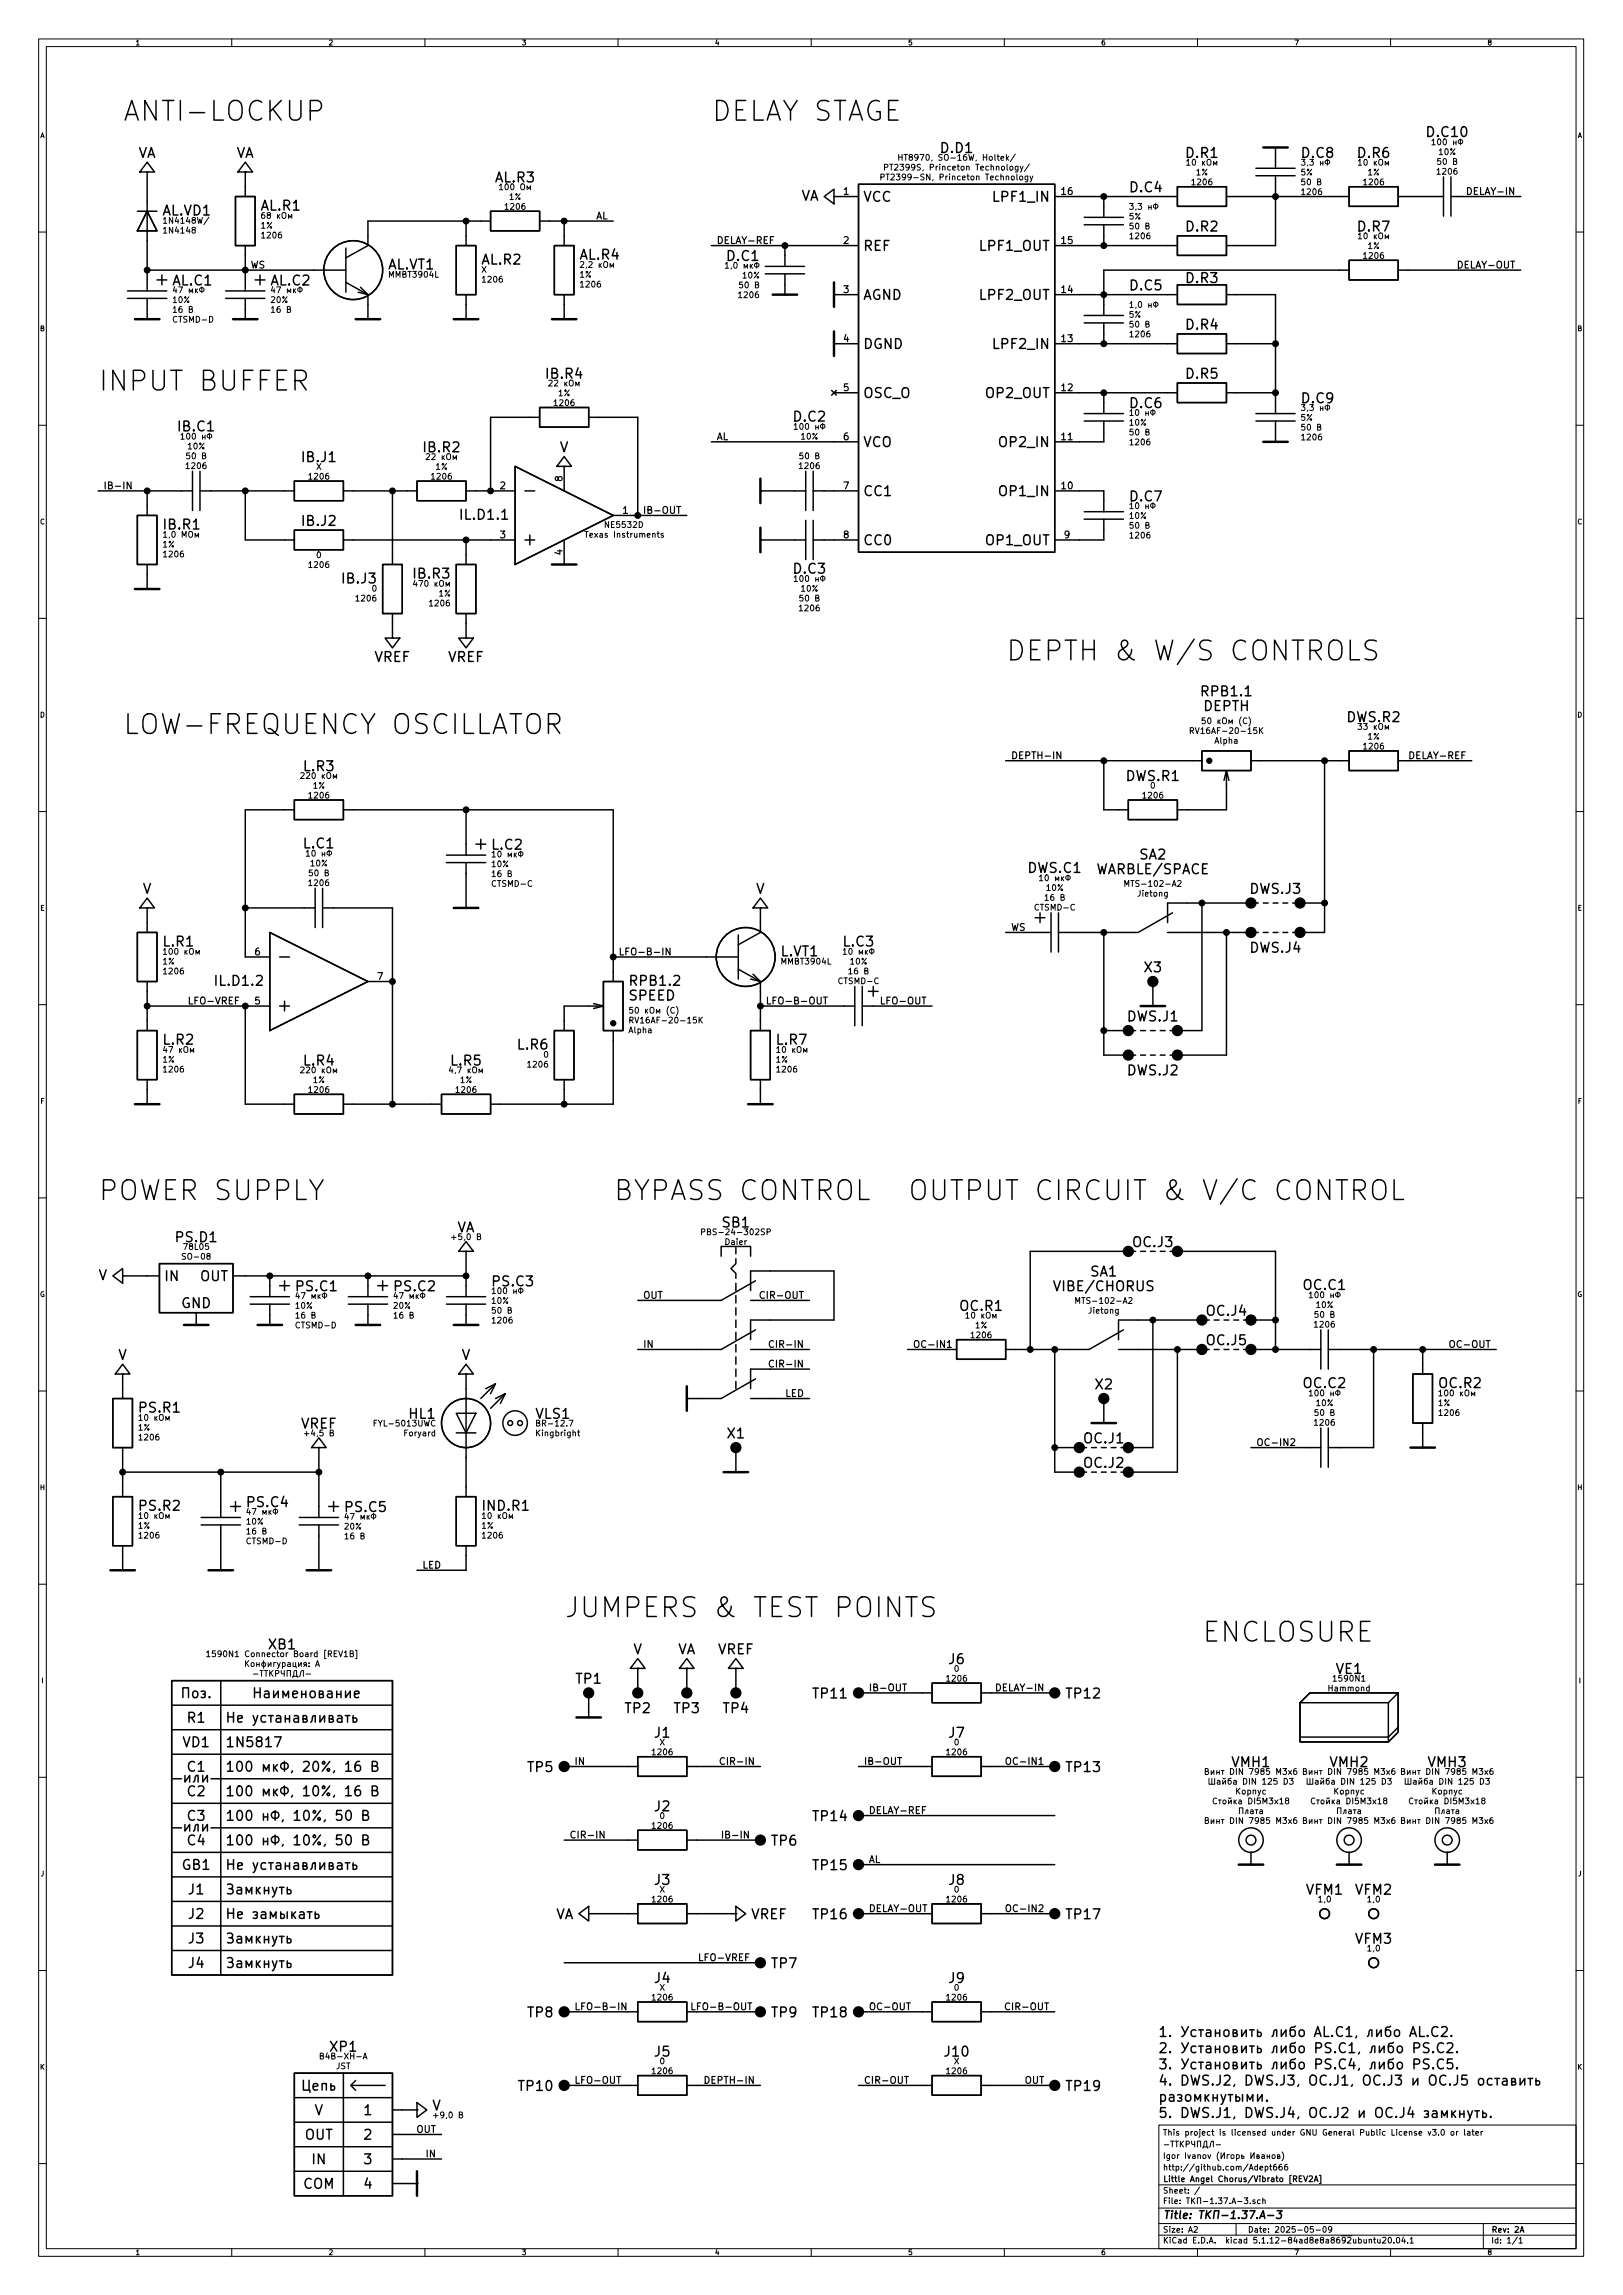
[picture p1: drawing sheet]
<svg xmlns="http://www.w3.org/2000/svg" width="420mm" height="594mm" viewBox="0 0 420 594" stroke-linecap="round" stroke-linejoin="round" font-family="sans-serif">
<defs><g id="words">
<g font-size="7.1">
<text x="31.7" y="31.3">ANTI-LOCKUP</text>
<text x="184.1" y="31.3">DELAY STAGE</text>
<text x="25.4" y="101.2">INPUT BUFFER</text>
<text x="260.3" y="171">DEPTH &amp; W/S CONTROLS</text>
<text x="31.7" y="190.1">LOW-FREQUENCY OSCILLATOR</text>
<text x="25.4" y="310.7">POWER SUPPLY</text>
<text x="158.7" y="310.7">BYPASS CONTROL</text>
<text x="234.9" y="310.7">OUTPUT CIRCUIT &amp; V/C CONTROL</text>
<text x="146" y="418.7">JUMPERS &amp; TEST POINTS</text>
<text x="311.1" y="425">ENCLOSURE</text>
</g>
<g font-size="3.5">
<text x="369.6" y="35.5">D.C10</text>
<text x="35.7" y="40.9">VA</text>
<text x="61.1" y="40.9">VA</text>
<text x="243.6" y="39.6">D.D1</text>
<text x="307.1" y="40.9">D.R1</text>
<text x="337.1" y="40.9">D.C8</text>
<text x="351.6" y="40.9">D.R6</text>
<text x="128.2" y="47.2">AL.R3</text>
<text x="207.3" y="52">VA</text>
<text x="223.4" y="52.2">VCC</text>
<text x="257.2" y="52.2">LPF1_IN</text>
<text x="292.6" y="49.8">D.C4</text>
<text x="42.1" y="55.8">AL.VD1</text>
<text x="67.6" y="54.5">AL.R1</text>
<text x="307.1" y="59.9">D.R2</text>
<text x="351.6" y="59.9">D.R7</text>
<text x="223.5" y="64.9">REF</text>
<text x="253.5" y="64.9">LPF1_OUT</text>
<text x="100.4" y="69.7">AL.VT1</text>
<text x="124.7" y="68.5">AL.R2</text>
<text x="150.1" y="67.2">AL.R4</text>
<text x="188.3" y="67.5">D.C1</text>
<text x="44.7" y="73.9">AL.C1</text>
<text x="70.1" y="73.9">AL.C2</text>
<text x="223.3" y="77.6">AGND</text>
<text x="253.5" y="77.6">LPF2_OUT</text>
<text x="292.6" y="75.2">D.C5</text>
<text x="307.1" y="73.3">D.R3</text>
<text x="307.1" y="85.3">D.R4</text>
<text x="223.4" y="90.3">DGND</text>
<text x="257.2" y="90.3">LPF2_IN</text>
<text x="141.5" y="98">IB.R4</text>
<text x="307.1" y="98">D.R5</text>
<text x="223.4" y="103">OSC_O</text>
<text x="255.1" y="103">OP2_OUT</text>
<text x="292.6" y="105.6">D.C6</text>
<text x="337.1" y="104.4">D.C9</text>
<text x="46.3" y="111.7">IB.C1</text>
<text x="205.5" y="109.1">D.C2</text>
<text x="78.3" y="119.6">IB.J1</text>
<text x="109.8" y="117.1">IB.R2</text>
<text x="144.9" y="117.1">V</text>
<text x="223.4" y="115.7">VCO</text>
<text x="258.8" y="115.7">OP2_IN</text>
<text x="223.7" y="128.4">CC1</text>
<text x="258.8" y="128.4">OP1_IN</text>
<text x="292.6" y="129.8">D.C7</text>
<text x="42.5" y="137.1">IB.R1</text>
<text x="78.3" y="136.1">IB.J2</text>
<text x="119.6" y="134.5">IL.D1.1</text>
<text x="223.7" y="141.1">CC0</text>
<text x="255.1" y="141.1">OP1_OUT</text>
<text x="107.2" y="149.8">IB.R3</text>
<text x="205.5" y="148.5">D.C3</text>
<text x="88.7" y="151">IB.J3</text>
<text x="96.9" y="171.3">VREF</text>
<text x="115.9" y="171.3">VREF</text>
<text x="311.3" y="180.2">RPB1.1</text>
<text x="311.5" y="184">DEPTH</text>
<text x="348.7" y="186.9">DWS.R2</text>
<text x="78.7" y="199.6">L.R3</text>
<text x="291.6" y="202.2">DWS.R1</text>
<text x="78.7" y="219.6">L.C1</text>
<text x="127.5" y="219.9">L.C2</text>
<text x="266.1" y="226">DWS.C1</text>
<text x="284.1" y="226.3">WARBLE/SPACE</text>
<text x="295" y="222.5">SA2</text>
<text x="36.9" y="231.4">V</text>
<text x="195.7" y="231.4">V</text>
<text x="323.6" y="231.4">DWS.J3</text>
<text x="42.4" y="245">L.R1</text>
<text x="218.4" y="245">L.C3</text>
<text x="202.2" y="247.5">L.VT1</text>
<text x="296.3" y="251.7">X3</text>
<text x="323.6" y="246.6">DWS.J4</text>
<text x="56.1" y="255.2">IL.D1.2</text>
<text x="163.4" y="255.2">RPB1.2</text>
<text x="162.8" y="259">SPEED</text>
<text x="291.9" y="264.4">DWS.J1</text>
<text x="42.4" y="270.4">L.R2</text>
<text x="78.7" y="275.8">L.R4</text>
<text x="116.8" y="275.8">L.R5</text>
<text x="134.1" y="271.7">L.R6</text>
<text x="201.1" y="270.4">L.R7</text>
<text x="291.9" y="278.4">DWS.J2</text>
<text x="187.1" y="317.7">SB1</text>
<text x="45.7" y="321.5">PS.D1</text>
<text x="118.2" y="319">VA</text>
<text x="293.3" y="322.8">OC.J3</text>
<text x="25.5" y="331.4">V</text>
<text x="42.7" y="331.6">IN</text>
<text x="51.7" y="331.6">OUT</text>
<text x="76.8" y="334.2">PS.C1</text>
<text x="102.2" y="334.2">PS.C2</text>
<text x="127.6" y="333">PS.C3</text>
<text x="273.5" y="334.2">VIBE/CHORUS</text>
<text x="282.3" y="330.4">SA1</text>
<text x="337.5" y="333.9">OC.C1</text>
<text x="46.9" y="338.6">GND</text>
<text x="248.6" y="339.3">OC.R1</text>
<text x="312.4" y="340.6">OC.J4</text>
<text x="30.6" y="352">V</text>
<text x="119.5" y="352">V</text>
<text x="312.4" y="348.2">OC.J5</text>
<text x="283.6" y="359.6">X2</text>
<text x="337.5" y="359.3">OC.C2</text>
<text x="372.6" y="359.3">OC.R2</text>
<text x="36.2" y="365.7">PS.R1</text>
<text x="77.9" y="369.8">VREF</text>
<text x="105.9" y="367.3">HL1</text>
<text x="138.7" y="367.3">VLS1</text>
<text x="188.3" y="372.3">X1</text>
<text x="280.6" y="373.6">OC.J1</text>
<text x="280.6" y="380">OC.J2</text>
<text x="36.2" y="391.1">PS.R2</text>
<text x="64.1" y="390.1">PS.C4</text>
<text x="89.5" y="391.4">PS.C5</text>
<text x="125.1" y="391.1">IND.R1</text>
<text x="69.6" y="426.9">XB1</text>
<text x="163.9" y="428.2">V</text>
<text x="175.4" y="428.2">VA</text>
<text x="185.8" y="428.2">VREF</text>
<text x="245.7" y="430.8">J6</text>
<text x="149.2" y="435.8">TP1</text>
<text x="345.9" y="433.3">VE1</text>
<text x="161.9" y="443.5">TP2</text>
<text x="174.6" y="443.5">TP3</text>
<text x="187.3" y="443.5">TP4</text>
<text x="210.6" y="439.6">TP11</text>
<text x="276.2" y="439.6">TP12</text>
<text x="48.5" y="445.9">R1</text>
<text x="169.5" y="449.8">J1</text>
<text x="245.7" y="449.8">J7</text>
<text x="47.4" y="452.3">VD1</text>
<text x="59.6" y="452.3">1N5817</text>
<text x="48.5" y="458.6">C1</text>
<text x="67" y="458.6">100 , 20%, 16</text>
<text x="136.7" y="458.7">TP5</text>
<text x="276.2" y="458.7">TP13</text>
<text x="318.9" y="457.4">VMH1</text>
<text x="344.3" y="457.4">VMH2</text>
<text x="369.7" y="457.4">VMH3</text>
<text x="48.5" y="465">C2</text>
<text x="67" y="465">100 , 10%, 16</text>
<text x="48.5" y="471.3">C3</text>
<text x="65.8" y="471.3">100 , 10%, 50</text>
<text x="169.5" y="468.9">J2</text>
<text x="210.6" y="471.4">TP14</text>
<text x="48.5" y="477.7">C4</text>
<text x="65.8" y="477.7">100 , 10%, 50</text>
<text x="199.8" y="477.7">TP6</text>
<text x="47.2" y="484">GB1</text>
<text x="210.6" y="484.1">TP15</text>
<text x="48.8" y="490.4">J1</text>
<text x="169.5" y="487.9">J3</text>
<text x="245.7" y="487.9">J8</text>
<text x="338.2" y="490.4">VFM1</text>
<text x="350.9" y="490.4">VFM2</text>
<text x="48.8" y="496.7">J2</text>
<text x="143.8" y="496.8">VA</text>
<text x="194.4" y="496.8">VREF</text>
<text x="210.6" y="496.8">TP16</text>
<text x="276.2" y="496.8">TP17</text>
<text x="48.8" y="503.1">J3</text>
<text x="350.9" y="503.1">VFM3</text>
<text x="48.8" y="509.4">J4</text>
<text x="199.8" y="509.5">TP7</text>
<text x="169.5" y="513.3">J4</text>
<text x="245.7" y="513.3">J9</text>
<text x="136.7" y="522.2">TP8</text>
<text x="199.8" y="522.2">TP9</text>
<text x="210.6" y="522.2">TP18</text>
<text x="299.7" y="527.3">1.</text>
<text x="305.6" y="527.3">AL.C1, AL.C2.</text>
<text x="85.5" y="531.1">XP1</text>
<text x="169.5" y="532.4">J5</text>
<text x="244.7" y="532.4">J10</text>
<text x="299.7" y="531.5">2.</text>
<text x="305.6" y="531.5">PS.C1, PS.C2.</text>
<text x="299.7" y="535.7">3.</text>
<text x="299.7" y="539.8">4. DWS.J2, DWS.J3, OC.J1, OC.J3 OC.J5</text>
<text x="305.6" y="535.7">PS.C4, PS.C5.</text>
<text x="134.4" y="541.2">TP10</text>
<text x="276.2" y="541.2">TP19</text>
<text x="81.4" y="547.5">V</text>
<text x="94.3" y="547.5">1</text>
<text x="111.9" y="546.3">V</text>
<text x="299.7" y="548.2">5. DWS.J1, DWS.J4, OC.J2 OC.J4 .</text>
<text x="78.8" y="553.9">OUT</text>
<text x="94.3" y="553.9">2</text>
<text x="80.8" y="560.2">IN</text>
<text x="94.3" y="560.2">3</text>
<text x="78.4" y="566.6">COM</text>
<text x="94.3" y="566.6">4</text>
</g>
<text font-size="2.8" x="301" y="574.4">Title: -1.37.A-3</text>
<g font-size="2.5">
<text x="218.4" y="50.4">1</text>
<text x="274.9" y="50.4">16</text>
<text x="380.7" y="50.4">DELAY-IN</text>
<text x="154.2" y="56.8">AL</text>
<text x="185.4" y="63.1">DELAY-REF</text>
<text x="218.4" y="63.1">2</text>
<text x="274.9" y="63.1">15</text>
<text x="64.8" y="69.5">WS</text>
<text x="378" y="69.5">DELAY-OUT</text>
<text x="218.4" y="75.8">3</text>
<text x="274.9" y="75.8">14</text>
<text x="218.4" y="88.5">4</text>
<text x="274.9" y="88.5">13</text>
<text x="218.4" y="101.2">5</text>
<text x="274.9" y="101.2">12</text>
<text x="185.4" y="113.9">AL</text>
<text x="218.4" y="113.9">6</text>
<text x="274.9" y="113.9">11</text>
<text x="145.6" y="124.6" transform="rotate(-90 145.6 124.6)">8</text>
<text x="26.7" y="126.6">IB-IN</text>
<text x="129.5" y="126.6">2</text>
<text x="218.4" y="126.6">7</text>
<text x="274.9" y="126.6">10</text>
<text x="161.2" y="133">1</text>
<text x="168" y="133">IB-OUT</text>
<text x="129.5" y="139.3">3</text>
<text x="145.6" y="143.6" transform="rotate(-90 145.6 143.6)">4</text>
<text x="218.4" y="139.3">8</text>
<text x="275.5" y="139.3">9</text>
<text x="261.6" y="196.5">DEPTH-IN</text>
<text x="365.6" y="196.5">DELAY-REF</text>
<text x="261.6" y="240.9">WS</text>
<text x="66" y="247.3">6</text>
<text x="160" y="247.3">LFO-B-IN</text>
<text x="97.7" y="253.6">7</text>
<text x="49.9" y="260">LFO-VREF</text>
<text x="66" y="260">5</text>
<text x="198.1" y="260">LFO-B-OUT</text>
<text x="229" y="260">LFO-OUT</text>
<text x="166.4" y="336.2">OUT</text>
<text x="198" y="336.2">CIR-OUT</text>
<text x="166.4" y="348.9">IN</text>
<text x="200.7" y="354">CIR-IN</text>
<text x="200.7" y="348.9">CIR-IN</text>
<text x="236.2" y="348.9">OC-IN1</text>
<text x="376.3" y="348.9">OC-OUT</text>
<text x="203.3" y="361.6">LED</text>
<text x="325.1" y="374.3">OC-IN2</text>
<text x="109.2" y="406">LED</text>
<text x="224.8" y="437.8">IB-OUT</text>
<text x="258.8" y="437.8">DELAY-IN</text>
<text x="148.6" y="456.8">IN</text>
<text x="188" y="456.8">CIR-IN</text>
<text x="223.5" y="456.8">IB-OUT</text>
<text x="262.1" y="456.8">OC-IN1</text>
<text x="224.8" y="469.5">DELAY-REF</text>
<text x="147.3" y="475.9">CIR-IN</text>
<text x="188.5" y="475.9">IB-IN</text>
<text x="224.8" y="482.2">AL</text>
<text x="224.8" y="494.9">DELAY-OUT</text>
<text x="262.1" y="494.9">OC-IN2</text>
<text x="181.9" y="507.6">LFO-VREF</text>
<text x="148.6" y="520.3">LFO-B-IN</text>
<text x="181.3" y="520.3">LFO-B-OUT</text>
<text x="224.8" y="520.3">OC-OUT</text>
<text x="261.5" y="520.3">CIR-OUT</text>
<text x="148.6" y="539.4">LFO-OUT</text>
<text x="183.9" y="539.4">DEPTH-IN</text>
<text x="223.5" y="539.4">CIR-OUT</text>
<text x="265.3" y="539.4">OUT</text>
<text x="107.8" y="552.1">OUT</text>
<text x="110.6" y="558.4">IN</text>
</g>
<g font-size="2.1">
<text x="235.1" y="41.6">HT8970, SO-16W, Holtek/</text>
<text x="372.5" y="40.1">10%</text>
<text x="372.6" y="37.6">100</text>
<text x="230.4" y="46.7">PT2399-SN, Princeton Technology</text>
<text x="231.2" y="44.1">PT2399S, Princeton Technology/</text>
<text x="308.8" y="47.9">1206</text>
<text x="309.6" y="45.4">1%</text>
<text x="309.7" y="42.8">10</text>
<text x="336.8" y="45.4">5%</text>
<text x="338.8" y="42.8">3,3</text>
<text x="353.2" y="47.9">1206</text>
<text x="354.1" y="45.4">1%</text>
<text x="354.1" y="42.8">10</text>
<text x="372.3" y="45.2">1206</text>
<text x="131.8" y="51.7">1%</text>
<text x="337.2" y="50.5">1206</text>
<text x="43.1" y="57.9">1N4148W/</text>
<text x="67.5" y="59.2">1%</text>
<text x="70.2" y="56.6">68</text>
<text x="131" y="54.3">1206</text>
<text x="292.3" y="56.8">5%</text>
<text x="294.4" y="54.3">3,3</text>
<text x="42.7" y="60.4">1N4148</text>
<text x="68" y="61.7">1206</text>
<text x="292.8" y="61.9">1206</text>
<text x="354.1" y="64.4">1%</text>
<text x="354.1" y="61.9">10</text>
<text x="100.9" y="71.9">MMBT3904L</text>
<text x="124.6" y="70.6">X</text>
<text x="150.1" y="71.9">1%</text>
<text x="152.8" y="69.3">2,2</text>
<text x="190.3" y="69.5">1,0</text>
<text x="353.2" y="67">1206</text>
<text x="125.1" y="73.1">1206</text>
<text x="150.5" y="74.4">1206</text>
<text x="191.4" y="77.1">1206</text>
<text x="192.3" y="72.1">10%</text>
<text x="44.8" y="78.4">10%</text>
<text x="45.1" y="83.5">CTSMD-D</text>
<text x="70.2" y="78.4">20%</text>
<text x="292.3" y="82.2">5%</text>
<text x="294.4" y="79.7">1,0</text>
<text x="292.8" y="87.3">1206</text>
<text x="144.6" y="100">22</text>
<text x="143.7" y="105.1">1206</text>
<text x="144.5" y="102.5">1%</text>
<text x="294.3" y="107.6">10</text>
<text x="338.8" y="106.3">3,3</text>
<text x="48.7" y="113.8">100</text>
<text x="207.4" y="113.8">10%</text>
<text x="207.5" y="111.2">100</text>
<text x="292.4" y="110.2">10%</text>
<text x="336.8" y="108.9">5%</text>
<text x="337.2" y="114">1206</text>
<text x="48.7" y="116.3">10%</text>
<text x="112.8" y="119">22</text>
<text x="292.8" y="115.2">1206</text>
<text x="48.4" y="121.4">1206</text>
<text x="80.2" y="124.1">1206</text>
<text x="81.8" y="121.6">X</text>
<text x="111.9" y="124.1">1206</text>
<text x="112.8" y="121.6">1%</text>
<text x="207.2" y="121.4">1206</text>
<text x="294.3" y="131.7">10</text>
<text x="156.9" y="136.6">NE5532D</text>
<text x="292.4" y="134.3">10%</text>
<text x="42.1" y="141.7">1%</text>
<text x="152.3" y="139.2">Texas Instruments</text>
<text x="292.8" y="139.4">1206</text>
<text x="42.6" y="144.2">1206</text>
<text x="80.2" y="147">1206</text>
<text x="82" y="144.4">0</text>
<text x="92.4" y="155.7">1206</text>
<text x="96.3" y="153.1">0</text>
<text x="109.7" y="151.9">470</text>
<text x="113.6" y="154.4">1%</text>
<text x="207.4" y="153.1">10%</text>
<text x="207.5" y="150.6">100</text>
<text x="111.4" y="156.9">1206</text>
<text x="207.2" y="158.2">1206</text>
<text x="309.6" y="190">RV16AF-20-15K</text>
<text x="314.3" y="187.4">50 (C)</text>
<text x="354.1" y="191.4">1%</text>
<text x="354.1" y="188.9">33</text>
<text x="314.6" y="192.5">Alpha</text>
<text x="353.2" y="194">1206</text>
<text x="80.5" y="201.6">220</text>
<text x="80.2" y="206.7">1206</text>
<text x="81" y="204.1">1%</text>
<text x="296.1" y="206.7">1206</text>
<text x="297.9" y="204.1">0</text>
<text x="81.1" y="221.7">10</text>
<text x="80.4" y="224.3">10%</text>
<text x="127.3" y="224.5">10%</text>
<text x="80.2" y="229.3">1206</text>
<text x="127.7" y="229.5">CTSMD-C</text>
<text x="270.9" y="230.6">10%</text>
<text x="292.4" y="229.5">MTS-102-A2</text>
<text x="294.7" y="232.1">Jietong</text>
<text x="268.2" y="235.7">CTSMD-C</text>
<text x="42.1" y="249.7">1%</text>
<text x="44.9" y="247.1">100</text>
<text x="202.5" y="249.7">MMBT3904L</text>
<text x="220.1" y="249.7">10%</text>
<text x="42.6" y="252.2">1206</text>
<text x="217.4" y="254.7">CTSMD-C</text>
<text x="166.1" y="262.4">50 (C)</text>
<text x="162.9" y="267.4">Alpha</text>
<text x="164.5" y="264.9">RV16AF-20-15K</text>
<text x="42.1" y="275.1">1%</text>
<text x="44.8" y="272.5">47</text>
<text x="140.8" y="273.8">0</text>
<text x="200.9" y="275.1">1%</text>
<text x="203.6" y="272.5">10</text>
<text x="42.6" y="277.6">1206</text>
<text x="80.5" y="277.8">220</text>
<text x="81" y="280.3">1%</text>
<text x="118.9" y="277.8">4,7</text>
<text x="119.1" y="280.3">1%</text>
<text x="136.8" y="276.3">1206</text>
<text x="201.3" y="277.6">1206</text>
<text x="80.2" y="282.9">1206</text>
<text x="118.3" y="282.9">1206</text>
<text x="47.8" y="323.5">78L05</text>
<text x="118.3" y="321">+5,0</text>
<text x="183.3" y="319.7">PBS-24-302SP</text>
<text x="187.9" y="322.2">Daier</text>
<text x="47.7" y="326.1">SO-08</text>
<text x="129.3" y="334.9">100</text>
<text x="76.5" y="338.8">10%</text>
<text x="101.9" y="338.8">20%</text>
<text x="127.3" y="337.5">10%</text>
<text x="252.5" y="341.3">10</text>
<text x="279.7" y="337.5">MTS-102-A2</text>
<text x="282" y="340">Jietong</text>
<text x="340.8" y="338.6">10%</text>
<text x="340.8" y="336">100</text>
<text x="76.9" y="343.8">CTSMD-D</text>
<text x="127.7" y="342.6">1206</text>
<text x="251.6" y="346.4">1206</text>
<text x="252.5" y="343.8">1%</text>
<text x="340.5" y="343.6">1206</text>
<text x="340.8" y="364">10%</text>
<text x="340.8" y="361.4">100</text>
<text x="372.3" y="364">1%</text>
<text x="375.1" y="361.4">100</text>
<text x="35.8" y="370.3">1%</text>
<text x="38.5" y="367.8">10</text>
<text x="80.2" y="371.8">+4,5</text>
<text x="97.5" y="369.2">FYL-5013UWC</text>
<text x="104.7" y="371.8">Foryard</text>
<text x="139" y="371.8">Kingbright</text>
<text x="139.6" y="369.2">BR-12.7</text>
<text x="340.5" y="369">1206</text>
<text x="372.8" y="366.5">1206</text>
<text x="36.2" y="372.8">1206</text>
<text x="35.8" y="395.7">1%</text>
<text x="38.5" y="393.2">10</text>
<text x="63.8" y="394.6">10%</text>
<text x="89.2" y="395.9">20%</text>
<text x="124.7" y="395.7">1%</text>
<text x="127.4" y="393.2">10</text>
<text x="36.2" y="398.2">1206</text>
<text x="64.2" y="399.7">CTSMD-D</text>
<text x="125.1" y="398.2">1206</text>
<text x="55.8" y="428.9">1590N1 Connector Board [REV1B]</text>
<text x="71.6" y="431.5">: A</text>
<text x="245.3" y="435.3">1206</text>
<text x="247.1" y="432.7">0</text>
<text x="344.1" y="437.8">Hammond</text>
<text x="345.5" y="435.3">1590N1</text>
<text x="169.1" y="454.3">1206</text>
<text x="170.7" y="451.8">X</text>
<text x="245.3" y="454.3">1206</text>
<text x="247.1" y="451.8">0</text>
<text x="316.7" y="459.4">DIN 7985 M3x6</text>
<text x="318.6" y="461.9">DIN 125 D3</text>
<text x="342.1" y="459.4">DIN 7985 M3x6</text>
<text x="344" y="461.9">DIN 125 D3</text>
<text x="367.5" y="459.4">DIN 7985 M3x6</text>
<text x="369.4" y="461.9">DIN 125 D3</text>
<text x="319.3" y="467">DI5M3x18</text>
<text x="344.7" y="467">DI5M3x18</text>
<text x="370.1" y="467">DI5M3x18</text>
<text x="169.1" y="473.4">1206</text>
<text x="170.9" y="470.8">0</text>
<text x="316.7" y="472.1">DIN 7985 M3x6</text>
<text x="342.1" y="472.1">DIN 7985 M3x6</text>
<text x="367.5" y="472.1">DIN 7985 M3x6</text>
<text x="170.7" y="489.9">X</text>
<text x="247.1" y="489.9">0</text>
<text x="169.1" y="492.4">1206</text>
<text x="245.3" y="492.4">1206</text>
<text x="341.4" y="492.4">1,0</text>
<text x="354.1" y="492.4">1,0</text>
<text x="354.1" y="505.1">1,0</text>
<text x="170.7" y="515.3">X</text>
<text x="247.1" y="515.3">0</text>
<text x="169.1" y="517.8">1206</text>
<text x="245.3" y="517.8">1206</text>
<text x="83.8" y="533.1">B4B-XH-A</text>
<text x="86.9" y="535.6">JST</text>
<text x="169.1" y="536.9">1206</text>
<text x="170.9" y="534.3">0</text>
<text x="245.3" y="536.9">1206</text>
<text x="246.9" y="534.3">X</text>
<text x="113.6" y="548.3">+9,0</text>
<text x="301" y="552.8">This project is licensed under GNU General Public License v3.0 or later</text>
<text x="301" y="561.8">http://github.com/Adept666</text>
<text x="301" y="558.8">Igor Ivanov ( )</text>
<text x="301" y="567.8">Sheet: /</text>
<text x="301" y="564.8">Little Angel Chorus/Vibrato [REV2A]</text>
<text x="301" y="570.5">File: -1.37.A-3.sch</text>
<text x="301" y="580.7">KiCad E.D.A. kicad 5.1.12-84ad8e8a8692ubuntu20.04.1</text>
<text x="301" y="577.9">Size: A2</text>
<text x="323" y="577.9">Date: 2025-05-09</text>
<text x="386" y="577.9">Rev: 2A</text>
<text x="386" y="580.7">Id: 1/1</text>
</g>
<g font-size="1.8">
<text x="35" y="11.7">1</text>
<text x="85" y="11.7">2</text>
<text x="135" y="11.7">3</text>
<text x="185" y="11.7">4</text>
<text x="235" y="11.7">5</text>
<text x="285" y="11.7">6</text>
<text x="335" y="11.7">7</text>
<text x="385" y="11.7">8</text>
<text x="10.4" y="35.7">A</text>
<text x="408.4" y="35.7">A</text>
<text x="10.4" y="85.7">B</text>
<text x="408.4" y="85.7">B</text>
<text x="10.4" y="135.7">C</text>
<text x="408.4" y="135.7">C</text>
<text x="10.4" y="185.7">D</text>
<text x="408.4" y="185.7">D</text>
<text x="10.4" y="235.7">E</text>
<text x="408.4" y="235.7">E</text>
<text x="10.5" y="285.7">F</text>
<text x="408.5" y="285.7">F</text>
<text x="10.3" y="335.7">G</text>
<text x="408.3" y="335.7">G</text>
<text x="10.4" y="385.7">H</text>
<text x="408.4" y="385.7">H</text>
<text x="10.7" y="435.7">I</text>
<text x="408.7" y="435.7">I</text>
<text x="10.5" y="485.7">J</text>
<text x="408.5" y="485.7">J</text>
<text x="10.4" y="535.7">K</text>
<text x="408.4" y="535.7">K</text>
<text x="35" y="583.7">1</text>
<text x="85" y="583.7">2</text>
<text x="135" y="583.7">3</text>
<text x="185" y="583.7">4</text>
<text x="235" y="583.7">5</text>
<text x="285" y="583.7">6</text>
<text x="335" y="583.7">7</text>
<text x="385" y="583.7">8</text>
</g>
</g></defs>
<g fill="none" stroke="#000" stroke-width=".26">
<path d="M10 10.1h400v574h-400zM12 12.1h396v570h-396zM60 10.1v2M110 10.1v2M160 10.1v2M210 10.1v2M260 10.1v2M310 10.1v2M360 10.1v2M232.7 40v1.5M233.5 40v1.5M234 40h.9"/>
<path d="M234.5 40v1.5M262.8 39.9l-1.3 2M370.7 36.4l.4-.4v1.5M370.7 37.5h.9M376.3 37h.6M376.9 36.5v1M378.1 36v1.5M42.3 56.7l.4-.4v1.5M42.3 57.8h.9M54.1 56.2l-1.3 2M68.4 55l-.5 .1-.2 1.1 .3 .3 .5-.1-.1-.8h-.4l-.3 .3M69.4 55.6l-.2-.2v-.3h.7v.5h-.5l-.2 .4 .2 .5h.5l.1-.3-.3-.6"/>
<path d="M73.1 55.2l.3-.2 .6 .2v.8a.51 .51 0 0 1-.5 .6 .51 .51 0 0 1-.5-.6zM74.7 56.5v-1l.4 .8 .4-.8v1M129.3 48l.4-.4v1.5M129.3 49.1h.8M130.9 47.7l.2-.1a.81 .81 0 0 1 .5 .8 .81 .81 0 0 1-.5 .7l-.4-.6zM132.4 47.7l.1-.1a.81 .81 0 0 1 .6 .8 .81 .81 0 0 1-.6 .7 1.04 1.04 0 0 1-.1-1.4zM134.9 47.8l.3-.2a.53 .53 0 0 1 .6 .5v.5a.51 .51 0 0 1-.5 .5 .51 .51 0 0 1-.5-.5zM136.4 49.1v-1l.5 .8 .4-.8v1M228 45.8h.8l.1-.6-.9-.1v1.5M229 43.3l.7-.1 .1-.6-.8-.1v1.5M229.4 45.1h.8M229.8 45.1v1.5"/>
<path d="M230.3 42.5h.9M232.7 40.7h.8M260.7 40.9l.4 .6M261.1 40.5l-.6 .6M263.5 43v1.2l-.3 .3h-.3M263.5 43.1l-.4-.1-.3 .3 .1 .7h.6M264 45.7h.7l.1 .6-.2 .2-.6-.1zM264.1 43l.4 1M264.8 43l-.5 1.4-.2 .1M266.1 45.6v1.2l-.3 .3-.4-.1M266.1 45.6h-.5l-.2 .2 .1 .7h.6M266.5 42.4l-1.3 2"/>
<path d="M266.6 45.6l.4 1M267.4 45.6l-.5 1.3-.3 .2M292.4 52.7h1l-.5 .6 .4 .1v.6l-.2 .2-.7-.2M293.3 57.8h-.7l-.1 .7 .7-.1 .1 .7-.2 .2-.6-.2M294.1 57.9l.2-.1a.81 .81 0 0 1 .5 .7 .81 .81 0 0 1-.5 .8l-.3-.6zM296.6 58.5l.7-.1 .1-.5-.8-.1v1.5h.6l.3-.5-.3-.3M297.4 53.7h.6M298 53.2v1M299.2 52.7v1.5M307.2 41.7l.4-.5v1.6M307.2 42.8h.9M308.8 41.4l.2-.2a.81 .81 0 0 1 .5 .8 .81 .81 0 0 1-.5 .8l-.4-.6z"/>
<path d="M312.5 41.4l.4-.2 .5 .2 .1 .9a.51 .51 0 0 1-.5 .5 .51 .51 0 0 1-.5-.5zM314.1 42.8v-1l.5 .7 .4-.7v1M336.9 41.2h.9l-.5 .6 .5 .2v.6l-.3 .2-.6-.2M337.7 46.3h-.7v.7h.7v.7l-.2 .2-.5-.2M338.6 46.5l.2-.2a.81 .81 0 0 1 .5 .8 .81 .81 0 0 1-.5 .8l-.4-.6zM341.1 47h.7v-.5l-.7-.2v1.6h.6l.3-.6-.4-.3M341.8 42.3h.7M342.5 41.8v1M343.6 41.2v1.6M351.6 41.7l.5-.5v1.6M351.6 42.8h.9M353.2 41.4l.2-.2a.81 .81 0 0 1 .6 .8 .81 .81 0 0 1-.6 .8l-.3-.6z"/>
<path d="M357 41.4l.3-.2 .6 .2v.9a.51 .51 0 0 1-.5 .5 .51 .51 0 0 1-.5-.5zM358.6 42.8v-1l.4 .7 .5-.7v1M372.9 41h-.7l-.1 .8 .8-.1v.7l-.2 .2-.6-.2M373.7 41.2l.2-.2a.81 .81 0 0 1 .6 .8 .81 .81 0 0 1-.6 .8l-.3-.6zM376.3 41.8l.6-.1 .1-.5-.7-.2v1.6h.6l.2-.5-.3-.3M10 60.1h2M44.9 79.8l.4-.5v1.6M45.2 74.2l-.3 1.1h.9M45.6 74.8v1M46.2 74.3h1l-.6 1.5M47 79.3h-.3l-.3 .4-.1 .9 .3 .3 .5-.2-.1-.7-.4-.1-.3 .3M49 75.8v-1l.4 .8 .5-.8v1"/>
<path d="M50.6 74.8v1M50.7 75.2l.5 .6M51.2 74.8l-.6 .6M52.2 74.3v1.5M70.3 79.8l.4-.5v1.6M70.6 74.2l-.3 1.1h.9M71 74.8v1M71.6 74.3h1l-.6 1.5M72.4 79.3h-.3l-.3 .4-.1 .9 .3 .3 .5-.2-.1-.7-.4-.1-.3 .3M74.4 75.8v-1l.4 .8 .5-.8v1M76 74.8v1M76.1 75.2l.5 .6"/>
<path d="M76.6 74.8l-.6 .6M77.6 74.3v1.5M150.3 67.8l.5-.1 .3 .4-.9 1.1h.9M151.8 69.2l-.1 .2M156.4 67.9l.2-.2a.53 .53 0 0 1 .7 .5v.5a.51 .51 0 0 1-.5 .6 .51 .51 0 0 1-.5-.6zM157.9 69.2v-1l.5 .8 .4-.8v1M187.8 68.3l.4-.4v1.5M187.8 69.4h.8M189.4 69.4l-.2 .2M192.2 73h-.7l-.1 .7 .8-.1v.8l-.2 .1-.6-.1M193 73.1l.2-.1a.81 .81 0 0 1 .5 .8 .81 .81 0 0 1-.5 .7l-.3-.6zM194.2 68.4v1"/>
<path d="M194.4 68.9l.4 .5M194.8 68.4l-.6 .6M195.6 73.7l.6-.1 .1-.5-.7-.1v1.5h.5l.3-.5-.3-.3M195.9 67.9v1.5M292.5 78.5l.4-.4v1.5M292.5 79.6h.9M297.4 79.1h.6M298 78.6v1M299.2 78.1v1.5M351.6 60.7l.5-.4v1.5M351.6 61.8h.9M353.2 60.4l.2-.1a.81 .81 0 0 1 .6 .8 .81 .81 0 0 1-.6 .7l-.3-.6z"/>
<path d="M357 60.5l.3-.2 .6 .2v.8a.51 .51 0 0 1-.5 .5 .51 .51 0 0 1-.5-.5zM358.6 61.8v-1l.4 .8 .5-.8v1M408 60.1h2M44.9 80.9h.8M49 80.1l.7-.1v-.5l-.7-.2v1.6h.6l.3-.5-.4-.3M70.3 80.9h.8M74.4 80.1l.7-.1v-.5l-.7-.2v1.6h.6l.3-.5-.4-.3M142.1 98.5l.6-.1 .3 .4-1 1.1h1M143.5 98.5l.6-.1 .3 .4-.9 1.1h.9M147.4 98.6l.4-.2 .5 .2 .1 .8a.51 .51 0 0 1-.5 .5 .51 .51 0 0 1-.5-.5zM149 99.9v-1l.5 .8 .4-.8v1M293.3 83.2h-.7l-.1 .7 .7-.1 .1 .7-.2 .2-.6-.2"/>
<path d="M294.1 83.3l.2-.1a.81 .81 0 0 1 .5 .7 .81 .81 0 0 1-.5 .8l-.3-.6zM296.6 83.9l.7-.1 .1-.5-.8-.1v1.5h.6l.3-.5-.3-.3M10 110.1h2M46.8 112.6l.5-.4v1.5M46.8 113.7h.9M49.1 117.2h-.7l-.1 .8 .7-.1 .1 .7-.2 .2-.6-.2M49.9 117.4l.2-.2a.81 .81 0 0 1 .5 .8 .81 .81 0 0 1-.5 .8l-.4-.6zM52.4 118l.7-.1v-.5l-.7-.2v1.6h.6l.3-.5-.4-.3M52.4 113.2h.7M53.1 112.7v1M54.2 112.2v1.5M110.3 117.6l.6-.2 .3 .5-.9 1.1h.9"/>
<path d="M111.8 117.6l.6-.2 .2 .5-.9 1.1h.9M115.7 117.6l.3-.2 .6 .2v.9a.51 .51 0 0 1-.5 .5 .51 .51 0 0 1-.5-.5zM117.3 119v-1l.4 .7 .5-.7v1M205.6 110.1l.4-.5v1.5M205.6 111.1h.9M207.8 117.2h-.7l-.1 .8 .8-.1v.7l-.2 .2-.6-.2M208.6 117.4l.2-.2a.81 .81 0 0 1 .6 .8 .81 .81 0 0 1-.6 .8l-.3-.6zM211.2 118l.6-.1 .1-.5-.7-.2v1.6h.6l.2-.5-.3-.3M211.2 110.6h.6M211.8 110.1v1M213 109.6v1.5M292.5 106.4l.4-.4v1.5"/>
<path d="M292.5 107.5h.9M293.3 111.1h-.7l-.1 .7 .7-.1 .1 .8-.2 .1-.6-.1M294.1 111.2l.2-.1a.81 .81 0 0 1 .5 .8 .81 .81 0 0 1-.5 .7l-.3-.6zM296.6 107h.7M296.6 111.8l.7-.1 .1-.5-.8-.1v1.5h.6l.3-.5-.3-.3M297.3 106.5v1M298.4 106v1.5M336.9 104.7h.9l-.5 .6 .5 .2v.6l-.3 .2-.6-.2M337.7 109.8h-.7v.7h.7v.7l-.2 .2-.5-.2M338.6 110l.2-.2a.81 .81 0 0 1 .5 .8 .81 .81 0 0 1-.5 .8l-.4-.6zM341.1 110.5h.7v-.5l-.7-.2v1.6h.6l.3-.6-.4-.3M341.8 105.8h.7"/>
<path d="M342.5 105.3v1M343.6 104.7v1.6M408 110.1h2M42.3 138l.4-.4v1.5M42.3 139.1h.9M43.9 139l-.1 .3M44.6 137.7l.3-.1a.81 .81 0 0 1 .5 .7 .81 .81 0 0 1-.5 .8l-.4-.6zM47.2 139.1v-1.5l.5 1.1 .5-1.1v1.5M49 137.6h.2a.53 .53 0 0 1 .7 .5v.5a.51 .51 0 0 1-.5 .5 .51 .51 0 0 1-.6-.5zM50.5 139.1v-1l.5 .8 .4-.8v1M151.4 137.6h.9M170.1 138.1h.6"/>
<path d="M170.3 137.6v1.3l.4 .2M171.7 138.1h-.4l-.2 .2 .1 .2 .5 .2v.3h-.6M292.5 130.6l.4-.5v1.6M292.5 131.7h.9M293.3 135.2h-.7l-.1 .7h.7l.1 .7-.2 .2-.6-.2M294.1 135.4l.2-.2a.81 .81 0 0 1 .5 .8 .81 .81 0 0 1-.5 .8l-.3-.6zM296.6 131.2h.7M296.6 135.9h.7l.1-.5-.8-.2v1.6h.6l.3-.6-.3-.3M297.3 130.7v1M298.4 130.1v1.6M107.4 150.2l-.4 1.1h1M107.8 150.8v1"/>
<path d="M108.4 150.3h1l-.6 1.5M113.9 150.5l.2-.2a.53 .53 0 0 1 .7 .5v.5a.51 .51 0 0 1-.8 .4l-.2-.4zM115.5 151.8v-1l.4 .8 .4-.8v1M205.6 149.4l.4-.4v1.5M205.6 150.5h.9M207.8 154.1h-.7l-.1 .7 .8-.1v.7l-.2 .2-.6-.2M208.6 154.2l.2-.1a.81 .81 0 0 1 .6 .7 .81 .81 0 0 1-.6 .8l-.3-.6zM211.2 154.8l.6-.1 .1-.5-.7-.1v1.5h.6l.2-.5-.3-.3M211.2 150h.6M211.8 149.5v1M213 149v1.5M10 160.1h2"/>
<path d="M408 160.1h2M308.1 189.2l.8-.1v-.6l-.8-.1v1.5M308.5 189.2l.5 .7M312 185.8h-.7l-.1 .7h.7l.1 .7-.2 .1-.6-.1M312.8 186l.2-.2a.81 .81 0 0 1 .5 .8 .81 .81 0 0 1-.5 .7l-.4-.5zM322.8 186a.68 .68 0 0 0-1 .6 .68 .68 0 0 0 1 .6M323.3 185.6a1.78 1.78 0 0 1 0 2.3M326.1 188.4v1.5M326.3 189l.6 .9M326.9 188.4l-.8 .8M351.6 187.3h.9l-.5 .6 .4 .1v.7l-.2 .1-.6-.1M353 187.3h.9l-.5 .6h.4l.1 .3-.1 .5-.6 .1-.2-.1"/>
<path d="M357 187.5l.3-.2 .6 .2v.8a.51 .51 0 0 1-.5 .5 .51 .51 0 0 1-.5-.5zM358.6 188.8v-1l.4 .8 .5-.8v1M10 210.1h2M77.9 200.1l.5-.1 .3 .4-.9 1.1h.9M79.3 200.1l.6-.1 .3 .4-1 1.1h1M84.7 200.2l.3-.2a.53 .53 0 0 1 .6 .5v.5a.51 .51 0 0 1-.8 .4l-.2-.4zM86.3 201.5v-1l.4 .8 .4-.8v1M408 210.1h2M79.3 220.5l.4-.4v1.5M79.3 221.6h.9M80.8 225.2h-.7l-.1 .7 .8-.1v.8l-.2 .1-.6-.1M81.6 225.3l.2-.1a.81 .81 0 0 1 .6 .8 .81 .81 0 0 1-.6 .7l-.3-.6z"/>
<path d="M83.4 221.1h.7M84.1 220.6v1M84.2 225.9l.6-.1 .1-.5-.7-.1v1.5h.6l.2-.5-.3-.3M85.2 220.1v1.5M127.4 220.7l.4-.4v1.5M127.4 225.8l.4-.4v1.5M127.4 221.8h.9M127.4 226.9h.9M129 220.4l.2-.1a.81 .81 0 0 1 .5 .8 .81 .81 0 0 1-.5 .7l-.3-.5zM129.6 225.4h-.3l-.4 .4v.8l.3 .3 .5-.1-.1-.8h-.4l-.3 .3M131.5 221.8v-1l.5 .8 .4-.8v1M131.5 226.1l.7-.1 .1-.5-.8-.1v1.5h.6l.3-.5-.3-.3"/>
<path d="M133.1 220.8v1M133.3 221.3l.4 .5M133.7 220.8l-.6 .6M134.8 220.3v1.5M269.1 226.9l.4-.4v1.5M269.1 228h.9M270.5 232l.5-.5v1.6M270.5 233.1h.9M270.7 226.6l.2-.1a.81 .81 0 0 1 .5 .7 .81 .81 0 0 1-.5 .8l-.4-.6zM272.7 231.5h-.3l-.3 .4-.1 .9 .3 .3 .5-.2-.1-.7-.4-.1-.3 .3M273.2 228v-1l.5 .8 .4-.8v1M274.7 232.3l.6-.1 .1-.5-.7-.2v1.6h.6l.2-.5-.3-.3"/>
<path d="M274.8 227v1M275 227.4l.4 .6M275.4 227l-.6 .6M276.5 226.5v1.5M291.2 229.5v-1.6l.5 1.1 .5-1.1v1.6M302.2 231v1.2l-.3 .3-.4-.1M302.2 231.1l-.4-.1-.4 .3 .2 .6h.6M304.9 228.1l.6-.2 .3 .5-1 1.1h1M42.3 245.9l.4-.4v1.5M42.3 247h.9M43.9 245.6l.2-.1a.81 .81 0 0 1 .5 .8 .81 .81 0 0 1-.5 .7l-.4-.5zM49.1 245.7l.3-.2a.53 .53 0 0 1 .7 .5v.5a.51 .51 0 0 1-.8 .5l-.3-.5z"/>
<path d="M50.7 247v-1l.5 .8 .4-.8v1M218.3 245.9l.4-.4v1.5M218.3 247h.9M219.7 251l.5-.4v1.5M219.7 252.1h.9M219.9 245.6l.2-.1a.81 .81 0 0 1 .5 .8 .81 .81 0 0 1-.5 .7l-.4-.5zM221.9 250.6h-.3l-.3 .3-.1 .9 .3 .3 .5-.1-.1-.8h-.4l-.3 .3M222.4 247v-1l.5 .8 .4-.8v1M223.9 251.3l.6-.1 .1-.5-.7-.1v1.5h.6l.2-.5-.3-.3M224 246v1M224.2 246.5l.4 .5M224.6 246l-.6 .6"/>
<path d="M225.7 245.5v1.5M10 260.1h2M42.7 270.8l-.4 1.1h1M43 271.4v1M43.7 270.9h1l-.7 1.5M47.7 271.1l.3-.2 .6 .2v.8a.51 .51 0 0 1-.5 .6 .51 .51 0 0 1-.5-.6zM49.3 272.4v-1l.4 .8 .4-.8v1M77.9 276.3l.5-.1 .3 .4-.9 1.1h.9M79.3 276.3l.6-.1 .3 .4-1 1.1h1M84.7 276.4l.3-.2a.53 .53 0 0 1 .6 .5v.5a.51 .51 0 0 1-.8 .4l-.2-.4zM86.3 277.7v-1l.4 .8 .4-.8v1M116.7 276.1l-.4 1.1h1"/>
<path d="M117 276.7v1M117.9 277.6l-.1 .3M122.4 276.4l.3-.2a.53 .53 0 0 1 .7 .5v.5a.51 .51 0 0 1-.5 .5 .51 .51 0 0 1-.5-.5zM124 277.7v-1l.5 .8 .4-.8v1M163 264.1l.8-.1v-.6l-.8-.1v1.5M163.4 264.1l.5 .7M163.8 260.8h-.8v.7l.7-.1 .1 .7-.2 .2-.6-.2M164.6 260.9l.2-.1a.81 .81 0 0 1 .5 .7 .81 .81 0 0 1-.5 .8l-.4-.6zM174.6 260.9a.68 .68 0 0 0-1 .6 .68 .68 0 0 0 1 .6M175.1 260.5a1.78 1.78 0 0 1 0 2.4M181 263.3v1.5M181.2 263.9l.6 .9"/>
<path d="M181.8 263.3l-.8 .9M201.1 271.3l.4-.4v1.5M201.1 272.4h.8M202.7 271l.2-.1a.81 .81 0 0 1 .5 .8 .81 .81 0 0 1-.5 .7l-.4-.5zM206.4 271.1l.3-.2 .6 .2 .1 .8a.51 .51 0 0 1-.5 .6 .51 .51 0 0 1-.6-.6zM208 272.4v-1l.5 .8 .4-.8v1M408 260.1h2M10 310.1h2M117.5 319.7v1.2M181.6 318.9l.7-.1 .1-.6-.8-.1v1.5M198.6 318.9l.7-.1 .1-.6-.8-.1v1.5M408 310.1h2"/>
<path d="M77 334.5l-.4 1.1h.9M77.3 335.1v1M78 334.6h1l-.7 1.5M78.8 339.7h-.3l-.4 .4v.8l.3 .3 .5-.1-.1-.8h-.4l-.3 .3M80.7 336.1v-1l.5 .8 .4-.8v1M82.3 335.1v1M82.5 335.6l.4 .5M82.9 335.1l-.6 .6M84 334.6v1.5M102.4 334.5l-.4 1.1h.9M102.7 335.1v1M103.4 334.6h1l-.7 1.5"/>
<path d="M104.2 339.7h-.3l-.4 .4v.8l.3 .3 .5-.1-.1-.8h-.4l-.3 .3M106.1 336.1v-1l.5 .8 .4-.8v1M107.7 335.1v1M107.9 335.6l.4 .5M108.3 335.1l-.6 .6M109.4 334.6v1.5M116.9 320.3h1.2M123.6 320.1l.7-.1v-.5l-.7-.1v1.5h.6l.3-.5-.4-.3M127.4 333.8l.4-.5v1.6M127.4 334.9h.9M128.2 338.4h-.7l-.1 .7h.7l.1 .7-.2 .2-.6-.2M129 338.6l.2-.2a.81 .81 0 0 1 .5 .8 .81 .81 0 0 1-.5 .8l-.3-.6z"/>
<path d="M131.5 339.1h.7l.1-.5-.8-.2v1.6h.6l.3-.6-.3-.3M133 334.4h.7M133.7 333.9v1M134.8 333.3v1.6M251.6 339.8l.2-.1a.81 .81 0 0 1 .6 .8 .81 .81 0 0 1-.6 .7l-.3-.6zM255.4 339.9l.3-.2 .6 .2v.8a.51 .51 0 0 1-.5 .5 .51 .51 0 0 1-.5-.5zM278.5 337.4v-1.5l.5 1.1 .5-1.1v1.5M289.5 338.9v1.3l-.3 .3-.4-.1M289.5 339l-.4-.1-.4 .3 .2 .7h.6M292.2 336l.6-.1 .3 .4-1 1.1h1M338.9 334.8l.5-.4v1.5M338.9 335.9h.9"/>
<path d="M341.2 339.5h-.7l-.1 .7 .7-.1 .1 .8-.2 .1-.6-.1M342 339.6l.2-.1a.81 .81 0 0 1 .5 .8 .81 .81 0 0 1-.5 .7l-.4-.6zM344.5 335.4h.7M345.2 334.9v1M346.3 334.4v1.5M76.6 340.1l.4-.4v1.5M76.6 341.2h.9M80.7 340.4l.7-.1 .1-.5-.8-.1v1.5h.6l.3-.5-.3-.3M102 340.1l.4-.4v1.5M102 341.2h.9M106.1 340.4l.7-.1 .1-.5-.8-.1v1.5h.6l.3-.5-.3-.3M250 340.1l.5-.4v1.5"/>
<path d="M250 341.2h.9M257 341.2v-1l.4 .8 .5-.8v1M344.5 340.2l.7-.1v-.5l-.7-.1v1.5h.6l.3-.5-.4-.3M346.3 359.8v1.5M374.1 359.9l.2-.1a.81 .81 0 0 1 .5 .8 .81 .81 0 0 1-.5 .7l-.4-.5zM10 360.1h2M36 366.6l.4-.4v1.5M36 367.7h.8M37.6 366.3l.2-.1a.81 .81 0 0 1 .5 .7 .81 .81 0 0 1-.5 .8l-.4-.6zM41.3 366.4l.3-.2 .6 .2 .1 .8a.51 .51 0 0 1-.5 .5 .51 .51 0 0 1-.6-.5zM42.9 367.7v-1l.5 .8 .4-.8v1M78.8 371.1h1.2"/>
<path d="M79.4 370.5v1.2M85.5 370.9l.7-.1v-.5l-.7-.1v1.5h.6l.3-.5-.4-.3M96.9 368.3h.5M97.6 367.6h-.7v1.6M112.6 367.8a.68 .68 0 0 0-1 .6 .68 .68 0 0 0 1 .6M138.9 368.3l.7-.1v-.4l-.7-.2v1.6h.6l.3-.5-.4-.4M147.3 367.6h1l-.6 1.6M149.5 370.7h.6M149.7 370.2v1.3l.4 .2M338.9 360.2l.5-.4v1.5M338.9 361.3h.9M341.2 364.9h-.7l-.1 .7 .7-.1 .1 .8-.2 .1-.6-.1"/>
<path d="M342 365l.2-.1a.81 .81 0 0 1 .5 .8 .81 .81 0 0 1-.5 .7l-.4-.6zM344.5 365.6l.7-.1v-.5l-.7-.1v1.5h.6l.3-.5-.4-.3M344.5 360.8h.7M345.2 360.3v1M372.5 360.2l.4-.4v1.5M372.5 361.3h.9M379.3 360l.3-.2a.53 .53 0 0 1 .7 .5v.5a.51 .51 0 0 1-.8 .5l-.3-.5zM380.9 361.3v-1l.5 .8 .4-.8v1M408 360.1h2M36 392l.4-.4v1.5M36 393.1h.8M37.6 391.7l.2-.1a.81 .81 0 0 1 .5 .7 .81 .81 0 0 1-.5 .8l-.4-.6z"/>
<path d="M41.3 391.8l.3-.2 .6 .2 .1 .8a.51 .51 0 0 1-.5 .5 .51 .51 0 0 1-.6-.5zM42.9 393.1v-1l.5 .8 .4-.8v1M63.9 396l.4-.4v1.5M63.9 397.1h.9M64.3 390.4l-.4 1.1h.9M64.6 391v1M65.3 390.5h1l-.7 1.5M66.1 395.6h-.3l-.4 .3v.9l.3 .3 .5-.2-.1-.7h-.4l-.3 .2M68 392v-1l.5 .8 .4-.8v1M68 396.3l.7-.1 .1-.5-.8-.1v1.5h.6l.3-.5-.3-.3M69.6 391v1M69.8 391.4l.4 .6"/>
<path d="M70.2 391l-.6 .6M71.3 390.5v1.5M89.3 397.3l.4-.5v1.6M89.3 398.4h.9M89.7 391.7l-.4 1.1h.9M90 392.3v1M90.7 391.8h1l-.7 1.5M91.5 396.8h-.3l-.4 .4v.9l.3 .3 .5-.2-.1-.7-.4-.1-.3 .3M93.4 393.3v-1l.5 .8 .4-.8v1M93.4 397.6l.7-.1 .1-.5-.8-.2v1.6h.6l.3-.5-.3-.3M95 392.3v1M95.2 392.7l.4 .6"/>
<path d="M95.6 392.3l-.6 .6M96.7 391.8v1.5M124.9 392l.4-.4v1.5M124.9 393.1h.8M126.5 391.7l.2-.1a.81 .81 0 0 1 .5 .7 .81 .81 0 0 1-.5 .8l-.4-.6zM130.2 391.8l.3-.2 .6 .2 .1 .8a.51 .51 0 0 1-.5 .5 .51 .51 0 0 1-.6-.5zM131.8 393.1v-1l.5 .8 .4-.8v1M10 410.1h2M408 410.1h2M53.5 427.8l.4-.5v1.6M53.5 428.9h.9M55.8 427.3h-.8l-.1 .7h.8l.1 .7-.3 .2-.6-.2"/>
<path d="M63.6 429.9v1.5M63.8 430.5l.6 .9M64.4 429.9l-.8 .8M65.1 430.5h.6v.8l-.6-.1zM65.6 433.3h1.2M66.4 430.9h.7M66.4 430.4v1M67.1 430.4v1M67.3 432.4h.8M67.7 432.4v1.5M68.2 429.9v2M68.5 432.4h.8"/>
<path d="M68.9 432.4v1.5M69.4 430.4v1l.8-1v1M69.8 432.4v1.5M70 433l.7 .9M70.7 432.4l-.9 .9M71.3 433.2l.8-.1v-.6l-.8-.1v1.5M71.5 430.4h-.6v1M72.8 432.4l.1 .7 .7 .2M73.6 432.4v1.5M74.3 433.9v-1.5h.9v1.5M74.5 430.5h.6l.1 .9M75.2 430.7l-.8 .3 .3 .4 .5-.1"/>
<path d="M75.8 434.3v-.4h1.3v.4M75.9 430.4v1h.8v.3M76 433.9l.1-1.2 .3-.3h.4v1.5M76.5 430.4v1M77.3 430.4v1l.7-1v1M77.4 433.9l.3-.2 .3-1.1 .3-.2h.2v1.5M79 431l-.4 .4M79.2 433.3h1.2M79.3 431l-.6-.1v-.4l.6-.1v1M80 431.2v.2M80 430.5v.1M81.7 431.4l.5-1.5 .5 1.5"/>
<path d="M81.8 431h.7M89.1 427.8l.5-.5v1.6M89.1 428.9h.9M90.7 428h.6l.1-.5-.7-.2v1.6h.5l.3-.6-.3-.3M92 427.2h.4v2.2h-.4M352.5 435.2h.9M312 458.5l.7-.1v-.5l-.7-.1v1.5h.6l.3-.5-.4-.3M313.5 458.3v1l.7-1v1M315 458.8h.6M315 458.3v1M315.6 458.3v1M332.1 457.8h.9l-.5 .6 .5 .1v.7l-.2 .1-.7-.1"/>
<path d="M333.6 458.3l.8 1M334.4 458.3l-.8 1M335.6 457.8l-.5 .1-.2 1.1 .3 .3 .5-.1-.1-.8h-.4l-.3 .3M337.4 458.5l.7-.1v-.5l-.7-.1v1.5h.6l.3-.5-.4-.3M338.9 458.3v1l.7-1v1M340.4 458.8h.6M340.4 458.3v1M341 458.3v1M357.5 457.8h.9l-.5 .6 .5 .1v.7l-.2 .1-.7-.1M359 458.3l.8 1M359.8 458.3l-.8 1M361 457.8l-.5 .1-.2 1.1 .3 .3 .5-.1-.1-.8h-.4l-.3 .3"/>
<path d="M362.8 458.5l.7-.1v-.5l-.7-.1v1.5h.6l.3-.5-.4-.3M364.3 458.3v1l.7-1v1M365.8 458.8h.6M365.8 458.3v1M366.4 458.3v1M382.9 457.8h.9l-.5 .6 .5 .1v.7l-.2 .1-.7-.1M384.4 458.3l.8 1M385.2 458.3l-.8 1M386.4 457.8l-.5 .1-.2 1.1 .3 .3 .5-.1-.1-.8h-.4l-.3 .3M10 460.1h2M312 471.2l.7-.1v-.5l-.7-.1v1.5h.6l.3-.5-.4-.3M313 460.3v1.6h1.5v-1.6"/>
<path d="M313.5 471v1l.7-1v1M313.7 460.3v1.6M315 465.6a.68 .68 0 0 0-1 .6 .68 .68 0 0 0 1 .6M315 471v1M315 471.5h.6M315.2 460.9h.5l.1 1M315.4 465.9h.8M315.6 471v1M315.8 465.9v1.1M315.8 461.2l-.7 .3 .2 .4 .5-.1M316.5 460.9v1l.8-1v1M316.6 460.3l.2 .2 .4-.2"/>
<path d="M316.7 466.1h.6l-.1 .8-.5-.1zM318 465.9v1.1l.8-1.1v1.1M318.1 465.4l.2 .2 .4-.2M318.7 460.3l-.6 .2-.2 .2 .1 1 .6 .1 .1-.2-.1-.6h-.7M320.1 462.9v1.5M320.3 463.5l.7 .9M320.9 469.5v-1.5h.8v1.5M321 462.9l-.9 .9M321.7 463.5h.6l-.1 .8h-.5zM322.3 469.5l.5-1h.2v1M323 463.5l.5-.1 .3 .3-.2 .6h-.6M323 463.4v1.5"/>
<path d="M323.8 468.6h.6v.9M324.4 464.4v-1h.7v1M324.4 468.8l-.7 .3 .2 .4 .5-.1M324.9 468.5h.8M325.3 468.5v1M325.7 463.4l.3 1M326.2 468.6h.5l.1 .9M326.4 463.4l-.5 1.4-.2 .1M326.8 468.8l-.7 .3 .2 .4 .5-.1M327.6 463.5l-.4-.1-.3 .3 .1 .6h.6M330 465.9l.8 1.1M330.6 460.3h-.8l-.1 .8 .8-.1 .1 .7-.3 .2-.6-.2"/>
<path d="M330.8 465.9l-.8 1.1M331.3 465.9l.4-.5v1.6M331.3 467h.9M332.1 470.5h.9l-.5 .6 .5 .1v.7l-.2 .1-.7-.1M332.4 460.3a.77 .77 0 0 1 .9 .8 .77 .77 0 0 1-.9 .8zM333 466.1l-.2-.3v-.2l.7-.1v.5l-.5 .1-.2 .3 .2 .6 .5-.1 .1-.3-.3-.5M333.6 471l.8 1M333.8 460.3h1l-.5 .6 .4 .2v.6l-.2 .2-.7-.2M334.4 471l-.8 1M335.6 470.5l-.5 .1-.2 1.1 .3 .3 .5-.1-.1-.8h-.4l-.3 .3M337.4 471.2l.7-.1v-.5l-.7-.1v1.5h.6l.3-.5-.4-.3M338.4 460.3v1.6h1.5v-1.6"/>
<path d="M338.9 471v1l.7-1v1M339.1 460.3v1.6M340.4 465.6a.68 .68 0 0 0-1 .6 .68 .68 0 0 0 1 .6M340.4 471.5h.6M340.4 471v1M340.6 460.9h.5l.1 1M340.8 465.9h.8M341 471v1M341.2 465.9v1.1M341.2 461.2l-.7 .3 .2 .4 .5-.1M341.9 460.9v1l.8-1v1M342 460.3l.2 .2 .4-.2"/>
<path d="M342.1 466.1h.6l-.1 .8-.5-.1zM343.4 465.9v1.1l.8-1.1v1.1M343.5 465.4l.2 .2 .4-.2M344.1 460.3l-.6 .2-.2 .2 .1 1 .6 .1 .1-.2-.1-.6h-.7M345.5 462.9v1.5M345.7 463.5l.7 .9M346.3 469.5v-1.5h.8v1.5M346.4 462.9l-.9 .9M347.1 463.5h.6l-.1 .8h-.5zM347.7 469.5l.5-1h.2v1M348.4 463.5l.5-.1 .3 .3-.2 .6h-.6M348.4 463.4v1.5"/>
<path d="M349.2 468.6h.6v.9M349.8 464.4v-1h.7v1M349.8 468.8l-.7 .3 .2 .4 .5-.1M350.3 468.5h.8M350.7 468.5v1M351.1 463.4l.3 1M351.6 468.6h.5l.1 .9M351.8 463.4l-.5 1.4-.2 .1M352.2 468.8l-.7 .3 .2 .4 .5-.1M353 463.5l-.4-.1-.3 .3 .1 .6h.6M355.4 465.9l.8 1.1M356 460.3h-.8l-.1 .8 .8-.1 .1 .7-.3 .2-.6-.2"/>
<path d="M356.2 465.9l-.8 1.1M356.7 465.9l.4-.5v1.6M356.7 467h.9M357.5 470.5h.9l-.5 .6 .5 .1v.7l-.2 .1-.7-.1M357.8 460.3a.77 .77 0 0 1 .9 .8 .77 .77 0 0 1-.9 .8zM358.4 466.1l-.2-.3v-.2l.7-.1v.5l-.5 .1-.2 .3 .2 .6 .5-.1 .1-.3-.3-.5M359 471l.8 1M359.2 460.3h1l-.5 .6 .4 .2v.6l-.2 .2-.7-.2M359.8 471l-.8 1M361 470.5l-.5 .1-.2 1.1 .3 .3 .5-.1-.1-.8h-.4l-.3 .3M362.8 471.2l.7-.1v-.5l-.7-.1v1.5h.6l.3-.5-.4-.3M363.8 460.3v1.6h1.5v-1.6"/>
<path d="M364.3 471v1l.7-1v1M364.5 460.3v1.6M365.8 465.6a.68 .68 0 0 0-1 .6 .68 .68 0 0 0 1 .6M365.8 471.5h.6M365.8 471v1M366 460.9h.5l.1 1M366.2 465.9h.8M366.4 471v1M366.6 465.9v1.1M366.6 461.2l-.7 .3 .2 .4 .5-.1M367.3 460.9v1l.8-1v1M367.4 460.3l.2 .2 .4-.2"/>
<path d="M367.5 466.1h.6l-.1 .8-.5-.1zM368.8 465.9v1.1l.8-1.1v1.1M368.9 465.4l.2 .2 .4-.2M369.5 460.3l-.6 .2-.2 .2 .1 1 .6 .1 .1-.2-.1-.6h-.7M370.9 462.9v1.5M371.1 463.5l.7 .9M371.7 469.5v-1.5h.8v1.5M371.8 462.9l-.9 .9M372.5 463.5h.6l-.1 .8h-.5zM373.1 469.5l.5-1h.2v1M373.8 463.5l.5-.1 .3 .3-.2 .6h-.6M373.8 463.4v1.5"/>
<path d="M374.6 468.6h.6v.9M375.2 464.4v-1h.7v1M375.2 468.8l-.7 .3 .2 .4 .5-.1M375.7 468.5h.8M376.1 468.5v1M376.5 463.4l.3 1M377 468.6h.5l.1 .9M377.2 463.4l-.5 1.4-.2 .1M377.6 468.8l-.7 .3 .2 .4 .5-.1M378.4 463.5l-.4-.1-.3 .3 .1 .6h.6M380.8 465.9l.8 1.1M381.4 460.3h-.8l-.1 .8 .8-.1 .1 .7-.3 .2-.6-.2"/>
<path d="M381.6 465.9l-.8 1.1M382.1 465.9l.4-.5v1.6M382.1 467h.9M382.9 470.5h.9l-.5 .6 .5 .1v.7l-.2 .1-.7-.1M383.2 460.3a.77 .77 0 0 1 .9 .8 .77 .77 0 0 1-.9 .8zM383.8 466.1l-.2-.3v-.2l.7-.1v.5l-.5 .1-.2 .3 .2 .6 .5-.1 .1-.3-.3-.5M384.4 471l.8 1M384.6 460.3h1l-.5 .6 .4 .2v.6l-.2 .2-.7-.2M385.2 471l-.8 1M386.4 470.5l-.5 .1-.2 1.1 .3 .3 .5-.1-.1-.8h-.4l-.3 .3M408 460.1h2M10 510.1h2"/>
<path d="M408 510.1h2M82.9 532.2l.7-.1v-.5l-.7-.1v1.5h.6l.3-.5-.4-.3M94 533l.5-1.5 .5 1.5M94.2 532.6h.7M112.2 547.6h1.2M112.8 547.1v1.1M118.9 547.4l.7-.1v-.5l-.7-.1v1.5h.6l.3-.5-.4-.3M300 550.1h108v32h-108zM301.4 555.2h1.2M303 554.3h.9M303.5 554.3v1.4M304.2 554.3h.9"/>
<path d="M304.6 554.3v1.4M305.6 554.3v1.4M305.8 554.9l.6 .8M306.4 554.3l-.8 .8M307.1 555h.7v-.7h-.7v1.4M308.5 554.3l.1 .7 .7 .1M309.3 554.3v1.4M310 555.7v-1.4h.8v1.4M311.4 556.1v-.4h1.3v.4M311.6 555.7l.2-1.2 .2-.2h.4v1.4M313.1 555.7l.2-.2 .2-1 .4-.2h.2v1.4M314.8 555.2h1.2"/>
<path d="M315.5 557a1.71 1.71 0 0 0 0 2.3M316.1 557.2v1.5l.9-1.5v1.5M318.3 557.8h-.6v.9M318.7 557.9h.7v.7h-.7zM320.1 557.8h.4l.3 .2v.6l-.7 .1M320.1 557.8v1.5M321.5 557.8v.9h.5v-.5l-.5-.1M323.8 557.2v1.5l.9-1.5v1.5M325.4 558.3l.5-.1 .1-.2-.2-.2h-.4v.9h.6v-.4h-.2M326.7 557.8h.6v.9M327.3 558.1l-.7 .3 .2 .3h.5M328 558.3h.7"/>
<path d="M328 557.8v.9M328.7 557.8v.9M329.4 557.9h.6v.7h-.6zM330.7 558.3l.5-.1 .1-.2-.2-.2h-.4v.9h.6v-.4h-.2M331.9 557a1.71 1.71 0 0 1 0 2.3M367.4 552.2l.7-.1-.1-.3-.4-.1-.2 .2v.8h.6M369.7 551.7l.4 1 .3-1M370.8 551.2h1l-.5 .6 .4 .1v.7h-.9M372.4 552.6v.1M373.2 551.4l.2-.2a.8 .8 0 0 1 .5 .8 .8 .8 0 0 1-.5 .7l-.4-.5zM375.7 551.9h.7v.7h-.7zM377.1 551.7v1"/>
<path d="M377.5 551.7l-.4 .3M379.1 551.2v1.3l.2 .2M379.9 551.8h.6v.9M380.5 552.1l-.7 .3 .3 .3h.4M381.1 551.7h.5M381.3 551.2v1.3l.3 .2M382 552.2l.8-.1-.1-.3-.4-.1-.3 .2 .1 .8h.6M383.4 551.7v1M383.8 551.7l-.4 .3M10 560.1h2M300 578.6h108M300 575.6h108"/>
<path d="M300 571.6h108M300 565.6h108M309.1 576.5l.6-.2 .3 .5-1 1h1M310.5 566.2l-1.2 1.9M318.9 570.4l.5-1.5 .5 1.5M319 570h.8M320 575.6v3M320.4 569.9h1.1M322.1 568.9h.9l-.5 .6 .5 .1v.7h-.9M323.7 570.3v.1M324.9 569.5l-.4-.1-.2 .2 .1 .3 .5 .1v.4h-.6M326.2 561.3l.7-.2-.1-.3h-.4l-.2 .2v.7h.6"/>
<path d="M326.2 569.5l-.4-.1-.3 .3 .1 .6 .6 .1M326.9 569.6l.6-.1v.9M326.9 568.9v1.5M327.5 560.8h.5l.2 .2v.6l-.7 .1M327.5 560.8v1.5M328.7 560.8h.5M328.9 560.2v1.3l.3 .2M330.4 560.2l-.5 .1-.2 .3v.9l.2 .2 .6-.1-.1-.7-.5-.1-.2 .3M331.8 560.2h-.3l-.3 .4-.1 .9 .3 .2 .5-.1-.1-.7-.4-.1-.3 .3M333.2 560.2h-.3l-.3 .4-.1 .9 .3 .2 .5-.1-.1-.7-.4-.1-.3 .3M340 576.3h-.8v.8l.7-.1 .1 .7h-.8M340.7 577.3h1.1"/>
<path d="M342.6 576.5l.2-.2a.81 .81 0 0 1 .5 .8 .81 .81 0 0 1-.5 .7l-.3-.5zM344.8 577l-.4 .3-.4-.1v-.7l.4-.2 .4 .3-.1 .9-.4 .3h-.3M354.4 579.8l.6-.1 .1 .9M354.4 579.7v.9M355.6 579.7h.5M355.8 579.1v1.3l.3 .2M356.6 579.7l.1 .9 .6-.1M357.3 579.7v.9M357.9 579.3l.6-.2 .3 .5-.9 1h.9M359.5 579.3l.2-.2a.8 .8 0 0 1 .5 .8 .8 .8 0 0 1-.5 .7l-.3-.5zM361.7 579.2l.1-.1a.8 .8 0 0 1 .6 .8 .8 .8 0 0 1-.6 .7 .97 .97 0 0 1-.1-1.4zM363.3 579.1l-.4 1.1h1"/>
<path d="M363.6 579.7v.9M365.1 579.6l.4-.5v1.5M384 575.6v6.5M392.8 579.1l-1.3 1.9M393.2 579.6l.5-.5v1.5M408 560.1h2M60 582.1v2M110 582.1v2M160 582.1v2M210 582.1v2M260 582.1v2M310 582.1v2"/>
<path d="M360 582.1v2M360.9 580.5v.1M364.4 580.5v.1M365.1 580.6h.8M393.2 580.6h.9"/>
<circle cx="378.1" cy="36.7" r=".56"/>
<circle cx="299.2" cy="53.4" r=".56"/>
<circle cx="343.7" cy="42" r=".56"/>
<circle cx="52.3" cy="75" r=".56"/>
<circle cx="77.7" cy="75" r=".56"/>
<circle cx="195.9" cy="68.7" r=".56"/>
<circle cx="299.2" cy="78.8" r=".56"/>
<circle cx="54.3" cy="112.9" r=".56"/>
<circle cx="213" cy="110.4" r=".56"/>
<circle cx="298.5" cy="106.8" r=".57"/>
<circle cx="343.7" cy="105.5" r=".56"/>
<circle cx="298.5" cy="130.9" r=".57"/>
<circle cx="213" cy="149.7" r=".56"/>
<circle cx="85.3" cy="220.9" r=".57"/>
<circle cx="134.8" cy="221.1" r=".56"/>
<circle cx="276.5" cy="227.2" r=".56"/>
<circle cx="225.7" cy="246.3" r=".56"/>
<circle cx="84" cy="335.4" r=".56"/>
<circle cx="109.4" cy="335.4" r=".56"/>
<circle cx="134.8" cy="334.1" r=".56"/>
<circle cx="346.4" cy="335.2" r=".56"/>
<circle cx="346.4" cy="360.6" r=".56"/>
<circle cx="71.3" cy="391.2" r=".56"/>
<circle cx="96.7" cy="392.5" r=".56"/>
<circle cx="68.3" cy="430.9" r=".52"/>
</g>
<g fill="none" stroke="#000" stroke-width=".3">
<path d="M379.9 48.6a.9 .9 0 0 1 1 .9 .9 .9 0 0 1-1 .8zM200.3 61.3h-.9v1.7M33.9 124.8v1.7l-1-1.7v1.7M166.9 131.1v1.8M274.6 194.6v1.8l-1-1.8v1.8M49 258.1v1.8h.9M171.6 245.4v1.8M173.5 245.4v1.8l-1.1-1.8v1.8M211.6 258.1v1.5l.3 .3h.3l.4-.3v-1.5M213.2 258.1h1M213.7 258.1v1.8M228.2 258.1v1.8h.8"/>
<path d="M197.9 334.5a.84 .84 0 0 0-1.2 .6 .84 .84 0 0 0 .8 1l.4-.2M200.3 352.3a.8 .8 0 0 0-1.2 .7 .8 .8 0 0 0 1.2 .7M200.3 347.2a.8 .8 0 0 0-1.2 .7 .8 .8 0 0 0 1.2 .7M245.3 347.5l.5-.5v1.8M245.3 348.8h1M375.4 347.3l.4-.3 .5 .1a1.11 1.11 0 0 1-.2 1.7 .59 .59 0 0 1-.8-.6zM334.2 372.6l.6-.2 .4 .5-1.1 1.3h1.1M233.7 435.9h1M234.2 435.9v1.8M258 435.9a.9 .9 0 0 1 1 .9 .9 .9 0 0 1-1 .9zM187.6 455.1a.8 .8 0 0 0-1.2 .8 .8 .8 0 0 0 1.2 .7M232.4 455h1"/>
<path d="M232.9 455v1.7M260.5 455.2l.4-.2a.62 .62 0 0 1 .7 .6l-.1 .9-.3 .2h-.5a1.41 1.41 0 0 1-.2-1.5zM156.4 474v1.8l-1.1-1.8v1.8M187 474v1.8M187.9 474.9l.7-.1 .2-.3-.1-.3-.8-.2v1.8h.7l.2-.2 .1-.4-.4-.3M239.7 467.7h-.9v1.7M238.9 493.1h1M260.5 493.3l.4-.2a.62 .62 0 0 1 .7 .6l-.1 .9-.3 .2h-.5a1.41 1.41 0 0 1-.2-1.5zM160.2 518.5v1.7M162 518.5v1.7l-1-1.7v1.7M179.1 518.5v1.7h.9M180.6 519.3h.6"/>
<path d="M181.1 505.8v1.7h.9M181.4 518.5h-.8v1.7M234.7 518.5h1M261.4 518.6a.84 .84 0 0 0-1.2 .6 .84 .84 0 0 0 .8 1l.4-.1M159.7 537.5h1M182.5 537.5a.9 .9 0 0 1 1.1 .9 .9 .9 0 0 1-1.1 .9zM234.2 537.5h1M234.7 537.5v1.8M337.5 563.2l.5 1.5 .5-1.5M338.9 563.4l.6-.2 .3 .5-.9 1h.9M340.2 564.7l.5-1.5 .5 1.5M340.4 564.3h.7"/>
<path d="M341.6 563.1h.3v2.1h-.3M393.5 577.8l.5-1.5 .5 1.5"/>
</g>
<path d="M321.7 572.3h1.2l-.8 .7 .5 .1 .2 .3-.2 .7-.3 .2-.9-.2M323.6 572.3h1.3l-1.1 2M325.5 574.1l-.1 .2M326.1 574.3l.9-2 .4 2M326.4 573.7h.9M328.2 573.5h1.5M330.7 572.3h1.2l-.8 .7 .5 .1 .1 .3-.1 .7-.3 .2-.9-.2" fill="none" stroke="#000" stroke-width=".41"/>
<g fill="none" stroke="#000" stroke-width=".63">
<path d="M327 38.2h6.4M200 76.3h6.4M215.9 73.1v6.3M34.9 82.6h6.4M60.3 82.6h6.4M92.1 82.6h6.3M117.5 82.6h6.3M142.9 82.6h6.3M215.9 85.8v6.3M327 114.4h6.4M196.8 123.9v6.3M196.8 136.6v6.3"/>
<path d="M34.9 152.5h6.4M142.9 146.1h6.3M117.5 235h6.3M295.3 260.4h6.3M34.9 285.8h6.4M193.7 285.8h6.3M47.6 343h6.4M66.7 343h6.3M92.1 343h6.3M117.5 343h6.3M177.8 358.8v6.4M282.6 368.4h6.3"/>
<path d="M365.1 374.7h6.4M187.3 381.1h6.4M28.6 406.5h6.3M54 406.5h6.3M79.4 406.5h6.3M149.2 444.6h6.4M320.7 482.7h6.3M346.1 482.7h6.3M371.5 482.7h6.3M107.9 562v6.4"/>
</g>
<g fill="#000">
<circle cx="330.2" cy="38.2" r=".19"/>
<circle cx="38.1" cy="44.5" r=".19"/>
<circle cx="63.5" cy="44.5" r=".19"/>
<circle cx="215.9" cy="50.9" r=".19"/>
<circle cx="203.2" cy="76.3" r=".19"/>
<circle cx="215.9" cy="76.3" r=".19"/>
<circle cx="38.1" cy="82.6" r=".19"/>
<circle cx="63.5" cy="82.6" r=".19"/>
<circle cx="95.2" cy="82.6" r=".19"/>
<circle cx="120.6" cy="82.6" r=".19"/>
<circle cx="146" cy="82.6" r=".19"/>
<circle cx="215.9" cy="89" r=".19"/>
<circle cx="330.2" cy="114.4" r=".19"/>
<circle cx="146" cy="120.7" r=".19"/>
<circle cx="196.8" cy="127.1" r=".19"/>
<circle cx="196.8" cy="139.8" r=".19"/>
<circle cx="38.1" cy="152.5" r=".19"/>
<circle cx="146" cy="146.1" r=".19"/>
<circle cx="101.6" cy="165.2" r=".19"/>
<circle cx="120.6" cy="165.2" r=".19"/>
<circle cx="38.1" cy="235" r=".19"/>
<circle cx="120.6" cy="235" r=".19"/>
<circle cx="196.8" cy="235" r=".19"/>
<circle cx="323.8" cy="233.8" r=".19"/>
<circle cx="336.5" cy="233.8" r=".19"/>
<circle cx="298.4" cy="254.1" r=".19"/>
<circle cx="323.8" cy="241.4" r=".19"/>
<circle cx="336.5" cy="241.4" r=".19"/>
<circle cx="292.1" cy="266.8" r=".19"/>
<circle cx="292.1" cy="273.1" r=".19"/>
<circle cx="298.4" cy="260.4" r=".19"/>
<circle cx="304.8" cy="273.1" r=".19"/>
<circle cx="304.8" cy="266.8" r=".19"/>
<circle cx="38.1" cy="285.8" r=".19"/>
<circle cx="196.8" cy="285.8" r=".19"/>
<circle cx="31.7" cy="330.3" r=".19"/>
<circle cx="120.6" cy="323.9" r=".19"/>
<circle cx="292.1" cy="323.9" r=".19"/>
<circle cx="304.8" cy="323.9" r=".19"/>
<circle cx="31.7" cy="355.7" r=".19"/>
<circle cx="50.8" cy="343" r=".19"/>
<circle cx="69.8" cy="343" r=".19"/>
<circle cx="95.2" cy="343" r=".19"/>
<circle cx="120.6" cy="343" r=".19"/>
<circle cx="120.6" cy="355.7" r=".19"/>
<circle cx="311.1" cy="341.7" r=".19"/>
<circle cx="311.1" cy="349.3" r=".19"/>
<circle cx="323.8" cy="341.7" r=".19"/>
<circle cx="323.8" cy="349.3" r=".19"/>
<circle cx="82.5" cy="374.7" r=".19"/>
<circle cx="177.8" cy="362" r=".19"/>
<circle cx="190.5" cy="374.7" r=".19"/>
<circle cx="279.4" cy="374.7" r=".19"/>
<circle cx="285.7" cy="362" r=".19"/>
<circle cx="285.7" cy="368.4" r=".19"/>
<circle cx="292.1" cy="374.7" r=".19"/>
<circle cx="368.3" cy="374.7" r=".19"/>
<circle cx="190.5" cy="381.1" r=".19"/>
<circle cx="279.4" cy="381.1" r=".19"/>
<circle cx="292.1" cy="381.1" r=".19"/>
<circle cx="31.7" cy="406.5" r=".19"/>
<circle cx="57.1" cy="406.5" r=".19"/>
<circle cx="82.5" cy="406.5" r=".19"/>
<circle cx="152.4" cy="438.2" r=".19"/>
<circle cx="165.1" cy="431.9" r=".19"/>
<circle cx="165.1" cy="438.2" r=".19"/>
<circle cx="177.8" cy="431.9" r=".19"/>
<circle cx="177.8" cy="438.2" r=".19"/>
<circle cx="190.5" cy="431.9" r=".19"/>
<circle cx="190.5" cy="438.2" r=".19"/>
<circle cx="222.2" cy="438.2" r=".19"/>
<circle cx="273" cy="438.2" r=".19"/>
<circle cx="146" cy="457.3" r=".19"/>
<circle cx="152.4" cy="444.6" r=".19"/>
<circle cx="273" cy="457.3" r=".19"/>
<circle cx="196.8" cy="476.3" r=".19"/>
<circle cx="222.2" cy="470" r=".19"/>
<circle cx="323.8" cy="479.5" r=".19"/>
<circle cx="349.2" cy="479.5" r=".19"/>
<circle cx="374.6" cy="479.5" r=".19"/>
<circle cx="152.4" cy="495.4" r=".19"/>
<circle cx="190.5" cy="495.4" r=".19"/>
<circle cx="222.2" cy="495.4" r=".19"/>
<circle cx="222.2" cy="482.7" r=".19"/>
<circle cx="273" cy="495.4" r=".19"/>
<circle cx="323.8" cy="482.7" r=".19"/>
<circle cx="349.2" cy="482.7" r=".19"/>
<circle cx="374.6" cy="482.7" r=".19"/>
<circle cx="196.8" cy="508.1" r=".19"/>
<circle cx="146" cy="520.8" r=".19"/>
<circle cx="146" cy="539.8" r=".19"/>
<circle cx="196.8" cy="520.8" r=".19"/>
<circle cx="222.2" cy="520.8" r=".19"/>
<circle cx="273" cy="539.8" r=".19"/>
<circle cx="107.9" cy="546.2" r=".19"/>
<circle cx="107.9" cy="565.2" r=".19"/>
</g>
<g fill="none" stroke="#000" stroke-width=".38">
<path d="M80.3 28.7h1.9a1.38 1.38 0 0 0 1.1-1.4 1.38 1.38 0 0 0-1.1-1.3h-1.9v5.1M330.2 38.2v5.4M35.6 54.7h5M38.1 54.7l2.5 5.1h-5zM38.1 42l1.9 2.5h-3.8zM38.1 44.5v30.8M61 50.9h5v12.7h-5zM63.5 42l1.9 2.5h-3.8zM63.5 44.5v6.4M120.6 57.2v6.4M127 54.7h12.7v5.1h-12.7zM127 57.2h-31.8v6.4l-5.7 3.1"/>
<path d="M139.7 57.2h19M146 57.2v6.4M213.4 50.9l2.5-1.9v3.8zM215.9 50.9h6.3M222.2 47.7h50.8v95.2h-50.8zM273 50.9h31.8M280.7 58.2h10.1M280.7 56.3h10.1M285.7 50.9v5.4M285.7 58.2v5.4M304.8 48.3h12.7v5.1h-12.7zM317.5 50.9h31.7"/>
<path d="M325.1 45.5h10.2M325.1 43.6h10.2M330.2 45.5v18.1h-12.7M349.2 48.3h12.7v5.1h-12.7zM361.9 50.9h11.8M373.7 45.8v10.2M375.6 50.9h18.1M375.6 45.8v10.2M33 77.2h10.2M33 75.3h10.2M38.1 77.2v5.4M38.1 69.9h51.4"/>
<path d="M40.6 72.5h2.6M41.9 71.2v2.5M58.4 77.2h10.2M58.4 75.3h10.2M63.5 63.6v11.7M63.5 77.2v5.4M66 72.5h2.6M67.3 71.2v2.5M89.5 73.1l5.7 3.2M89.5 64.2v11.4M92.7 75.6l2.5 .7M93.3 74.4l1.9 1.9"/>
<path d="M95.2 76.3v6.3M118.1 63.6h5.1v12.7h-5.1zM120.6 76.3v6.3M143.5 63.6h5.1v12.7h-5.1zM146 76.3v6.3M184.1 63.6h38.1M198.1 70.9h10.2M198.1 69h10.2M203.2 63.6v5.4M203.2 70.9v5.4M215.9 76.3h6.3M273 63.6h31.8"/>
<path d="M273 76.3h31.8M304.8 61h12.7v5.1h-12.7zM304.8 73.7h12.7v5.1h-12.7zM317.5 76.3h12.7v30.8M349.2 67.4h12.7v5.1h-12.7zM349.2 69.9h-63.5v11.8M361.9 69.9h31.8M76.4 98.5h1.9a1.38 1.38 0 0 0 1-1.3 1.38 1.38 0 0 0-1-1.3h-1.9v5M77.6 98.5l1.7 2.4M215.9 89h6.3M273 89h31.8M280.7 83.6h10.1"/>
<path d="M280.7 81.7h10.1M285.7 83.6v5.4M304.8 86.4h12.7v5.1h-12.7zM304.8 99.1h12.7v5.1h-12.7zM317.5 89h12.7M139.7 105.5h12.7v5.1h-12.7zM139.7 108h-12.7v19.1M146 118.2l2 2.5h-3.9zM152.4 108h12.7v25.4M184.1 114.4h38.1M215.3 101.1l1.2 1.2M215.9 101.7h6.3"/>
<path d="M216.5 101.1l-1.2 1.2M273 101.7h31.8M280.7 109h10.1M280.7 107.1h10.1M285.7 101.7v5.4M285.7 109v5.4h-12.7M317.5 101.7h12.7M325.1 109h10.2M325.1 107.1h10.2M330.2 109v5.4M25.4 127.1h24.4M35.6 133.4h5v12.7h-5z"/>
<path d="M38.1 127.1v6.3M49.8 122v10.2M51.8 127.1h24.4M51.8 122v10.2M63.5 127.1v12.7h12.7M76.2 137.2h12.7v5.1h-12.7zM76.2 124.5h12.7v5.1h-12.7zM88.9 127.1h19M88.9 139.8h44.4M101.6 127.1v19M107.9 124.5h12.7v5.1h-12.7zM120.6 127.1h12.7"/>
<path d="M120.6 139.8v6.3M133.3 120.7l25.4 12.7-25.4 12.7zM135.9 127.1h2.5M135.9 139.8h2.5M137.2 138.5v2.5M146 120.7v6.4M146 139.8v6.3M158.7 133.4h19.1M196.8 127.1h11.8M196.8 139.8h11.8M208.6 122v10.2M208.6 134.7v10.2"/>
<path d="M210.5 127.1h11.7M210.5 139.8h11.7M210.5 122v10.2M210.5 134.7v10.2M273 127.1h12.7v5.4M280.7 134.4h10.1M280.7 132.5h10.1M285.7 134.4v5.4h-12.7M38.1 146.1v6.4M99.1 146.1h5v12.7h-5zM101.6 158.8v6.4M118.1 146.1h5.1v12.7h-5.1z"/>
<path d="M120.6 158.8v6.4M99.7 165.2h3.8l-1.9 2.5zM118.7 165.2h3.9l-2 2.5zM349.6 165.7v5.1h2.4M356.3 166l-.7-.3h-1.2a1.23 1.23 0 0 0-1 1.2 1.23 1.23 0 0 0 1 1.2 1.84 1.84 0 0 1 1.9 1.2 1.27 1.27 0 0 1-1 1.5h-1.1l-.8-.3M142 187.4h1.9a1.38 1.38 0 0 0 1.1-1.3 1.38 1.38 0 0 0-1.1-1.3h-1.9v5M143.2 187.4l1.7 2.4M260.3 196.9h50.8M285.7 196.9v12.7h6.4M311.1 194.4h12.7v5.1h-12.7zM317.5 199.5v10.1h-12.7M323.8 196.9h25.4"/>
<path d="M342.9 196.9v44.5h-6.4M349.2 194.4h12.7v5.1h-12.7zM361.9 196.9h19.1M76.2 207.1h12.7v5.1h-12.7zM76.2 209.6h-12.7v38.1h6.3M88.9 209.6h69.8v44.5M120.6 209.6v11.8M123.2 218.5h2.5M124.5 217.2v2.6M292.1 207.1h12.7v5.1h-12.7zM316.9 202l.6-2.5 .6 2.5M38.1 232.5l1.9 2.5h-3.8z"/>
<path d="M38.1 235v6.4M63.5 235h18.1M81.6 229.9v10.2M83.5 229.9v10.2M83.5 235h18.1v50.8M115.6 223.3h10.1M115.6 221.4h10.1M120.6 223.3v11.7M196.8 232.5l2 2.5h-3.9zM196.8 235v6.4l-5.7 3.1M268 237.6h2.5M269.2 236.3v2.5"/>
<path d="M272.1 236.3v10.2M274 236.3v10.2M303.5 236.3l-8.9 5.1h-20.6M311.1 233.8v33h-6.3M323.8 233.8h-21.5v5M325.1 233.8h.7M327 233.8h1.3M329.6 233.8h1.2M332.1 233.8h1.3M334.6 233.8h.7M336.5 233.8h6.4M35.6 241.4h5v12.7h-5z"/>
<path d="M38.1 254.1v12.7M69.8 241.4l25.4 12.7-25.4 12.7zM72.4 247.7h2.5M73.7 259.2v2.5M95.2 254.1h6.4M153.7 259.8l2.5 .6-2.5 .7M156.2 254.1h5.1v12.7h-5.1zM158.7 247.7h32.4M191.1 250.9l5.7 3.2M191.1 242v11.4M194.3 253.4l2.5 .7M194.9 252.2l1.9 1.9"/>
<path d="M196.8 254.1v12.7M221.3 255.3v10.2M223.2 255.3v10.2M224.8 256.6h2.5M226.1 255.3v2.6M260.3 241.4h11.8M285.7 241.4v31.7h6.4M298.4 254.1v6.3M302.3 241.4h21.5M317.5 241.4v31.7h-12.7M325.1 241.4h.7M327 241.4h1.3"/>
<path d="M329.6 241.4h1.2M332.1 241.4h1.3M334.6 241.4h.7M35.6 266.8h5v12.7h-5zM38.1 260.4h31.7M38.1 279.5v6.3M63.5 260.4v25.4h12.7M72.4 260.4h2.5M143.5 266.8h5.1v12.7h-5.1zM146 279.5v6.3M156.2 260.4h-10.2v6.4M158.7 266.8v19h-31.7"/>
<path d="M194.3 266.8h5.1v12.7h-5.1zM196.8 260.4h24.5M196.8 279.5v6.3M223.2 260.4h18.1M285.7 266.8h6.4M293.4 273.1h.6M293.4 266.8h.6M295.3 273.1h1.2M295.3 266.8h1.2M297.8 273.1h1.3M297.8 266.8h1.3M300.4 273.1h1.2"/>
<path d="M300.4 266.8h1.2M302.9 273.1h.6M302.9 266.8h.6M76.2 283.3h12.7v5.1h-12.7zM88.9 285.8h25.4M114.3 283.3h12.7v5.1h-12.7zM355.6 306.1a1.7 1.7 0 0 1 1.9-.7 1.7 1.7 0 0 1 1.2 1.7v1.7a1.7 1.7 0 0 1-1.7 1.8 1.7 1.7 0 0 1-1.7-1.8v-1.7zM360.9 305.4v5.1h2.4M29.2 330.3l2.5-1.9v3.8zM31.7 330.3h9.6M41.3 327.1h19v12.7h-19zM50.8 339.8v3.2"/>
<path d="M60.3 330.3h60.3M64.8 337.6h10.1M64.8 335.7h10.1M69.8 330.3v5.4M69.8 337.6v5.4M72.4 332.8h2.5M73.7 331.5v2.6M90.2 337.6h10.1M90.2 335.7h10.1M95.2 330.3v5.4M95.2 337.6v5.4M97.8 332.8h2.5"/>
<path d="M99.1 331.5v2.6M115.6 337.6h10.1M115.6 335.7h10.1M120.6 321.4l2 2.5h-3.9zM120.6 323.9v11.8M120.6 337.6v5.4M186.7 325.2v-2.5h7.6v2.5M190.5 325.8v1.3l-1.3 1.3 1.3 1.2v1.3M190.5 322.7v1.9M190.5 332.2v1.9M190.5 335.4v1.9M190.5 338.5v1.9"/>
<path d="M194.3 334.1v-5.1h21.6v12.7h-21.6v5.1M194.3 336.6h15.2M195.6 331.5l-8.9 5.1h-21.6M292.1 323.9h-25.4v25.4M304.8 323.9h25.4v25.4M31.7 353.1l2 2.6h-3.9zM31.7 355.7v6.3M120.6 353.1l2 2.6h-3.9zM120.6 355.7v31.7M125.7 359.5l2.6-1.3-1.3 2.6M128.3 358.2l-3.8 3.8M190.5 341.7v1.9"/>
<path d="M190.5 344.9v1.9M190.5 348.1v1.9M190.5 351.2v1.9M190.5 354.4v1.9M190.5 357.6v1.9M194.3 349.3h15.2M195.6 344.2l-8.9 5.1h-21.6M195.6 356.9l-8.9 5.1h-8.9M209.5 354.4h-15.2v5.1M234.9 349.3h12.7M247.6 346.8h12.7v5.1h-12.7zM273 349.3v31.8h6.4"/>
<path d="M289.6 349.3h21.5M290.8 344.2l-8.9 5.1h-21.6M298.4 341.7v33h-6.3M304.8 349.3v31.8h-12.7M311.1 341.7h-21.5v5.1M323.8 349.3h18.1M323.8 341.7h6.4M341.9 344.2v10.2M343.9 344.2v10.2M343.9 349.3h43.4M355.6 349.3v25.4h-11.7M365.8 355.7h5v12.7h-5z"/>
<path d="M368.3 349.3v6.4M29.2 362h5.1v12.7h-5.1zM31.7 374.7v12.7M82.5 372.2l2 2.5h-3.9zM82.5 374.7v18.1M118.1 365.8h5.1l-2.6 5.1zM118.1 370.9h5.1M128.3 362l2.5-1.2-1.3 2.5M130.8 360.8l-3.8 3.8M190.5 374.7v6.4M194.3 362h15.2M273 374.7h6.4"/>
<path d="M285.7 362v6.4M323.8 374.7h18.1M341.9 369.6v10.2M343.9 369.6v10.2M368.3 368.4v6.3M29.2 387.4h5.1v12.7h-5.1zM31.7 381.1h50.8M52.1 394.7h10.1M52.1 392.8h10.1M57.1 381.1v11.7M57.1 394.7v11.8M59.7 390h2.5"/>
<path d="M61 388.7v2.5M77.5 394.7h10.1M77.5 392.8h10.1M82.5 394.7v11.8M85.1 390h2.5M86.4 388.7v2.5M118.1 387.4h5.1v12.7h-5.1zM31.7 400.1v6.4M120.6 400.1v6.4h-12.7M234.5 413.4h2.9M241.8 413.6l-.8-.2h-1.1a1.23 1.23 0 0 0-1 1.2 1.23 1.23 0 0 0 1 1.2 1.84 1.84 0 0 1 1.9 1.2 1.32 1.32 0 0 1-1 1.4h-1.2l-.7-.2M44.4 435h57.2v76.2h-57.2z"/>
<path d="M47.3 439.4v-2.5h1.5v2.5M50.1 437.9a.69 .69 0 0 1 1.1 .3v.8a.68 .68 0 0 1-.7 .5 .68 .68 0 0 1-.6-.5v-.8zM52.1 437.9l.7-.2 .3 .4-.1 .4-.2 .1 .3 .4-.1 .3h-.9M52.6 438.6h.2M54.2 439.2v.2M57.1 435v76.2M65.9 436.9v2.5M65.9 438.1h1.4M67.3 436.9v2.5M68.5 437.9h1l.1 1.5M69.6 438.4l-.8 .1a.5 .5 0 0 0-.4 .5 .5 .5 0 0 0 .4 .4l.8-.1M70.8 437.7v1.7l1.2-1.7v1.7"/>
<path d="M73.3 439.4v-1.7l.7 1.4 .7-1.4v1.7M75.8 438.6l1.2-.2-.1-.5-.8-.2-.3 .4 .1 1.2h1M78.1 438.6h1.1M78.1 437.7v1.7M79.2 437.7v1.7M80.4 438a.69 .69 0 0 1 .7-.3 .69 .69 0 0 1 .5 .5l-.1 1a.69 .69 0 0 1-.7 .3 .69 .69 0 0 1-.5-.5zM82.7 438.6l.8-.1v-.6l-.8-.2v1.7h.7l.4-.4-.1-.3-.4-.1M84.9 437.9h.9l.2 1.5M86 438.4l-.9 .1a.49 .49 0 0 0-.4 .5 .49 .49 0 0 0 .4 .4l.9-.1M87.2 438.6h1.1M87.2 437.7v1.7M88.3 437.7v1.7"/>
<path d="M89.5 437.7v1.7l1.2-1.7v1.7M91.8 438.6l1.2-.2-.2-.5-.7-.2-.3 .4 .1 1.2h.9M152.4 438.2v6.4M165.1 429.3l1.9 2.6h-3.8zM165.1 431.9v6.3M177.8 429.3l1.9 2.6h-3.8zM177.8 431.9v6.3M190.5 429.3l1.9 2.6h-3.8zM190.5 431.9v6.3M222.2 438.2h19.1M241.3 435.7h12.7v5.1h-12.7zM254 438.2h19"/>
<path d="M361.9 438.2l-2.5 2.6M44.4 454.1h57.2M44.4 447.7h57.2M44.4 441.4h57.2M47.9 459.6v1.7l1.2-1.7v1.7M52.5 459.6v1.7l1.2-1.7v1.7M58.9 456.7l.7-.7v2.5M58.9 458.5h1.4M59 443.3v2.5M59 444.4h1.5M60.5 443.3v2.5M61.5 456.2l.6-.2a1.58 1.58 0 0 1 0 2.5l-.6-.3a2.04 2.04 0 0 1 0-2z"/>
<path d="M61.5 444.9l1.2-.2-.1-.5-.7-.1-.4 .3 .1 1.3h1M64 456.2l.6-.2a1.62 1.62 0 0 1 0 2.5l-.6-.3a2.04 2.04 0 0 1 0-2zM65.5 444.1l.6 1.7M66.7 444.1l-.8 2.3-.4 .2M68.8 444.2l-.7-.1-.5 .5v.7l.2 .4h1M69.5 444.1h1.2M70.1 444.1v1.7M71.6 444.2h.9l.2 1.6M72.7 444.7l-.9 .1a.5 .5 0 0 0-.4 .5 .5 .5 0 0 0 .4 .5l.9-.1M73.9 444.1v1.7M73.9 444.9h1.1M75 444.1v1.7"/>
<path d="M76.2 444.2h.9l.2 1.6M77.3 444.7l-.9 .1a.5 .5 0 0 0-.4 .5 .5 .5 0 0 0 .4 .5l.9-.1M78.5 444.9l.8-.1v-.6l-.8-.1v1.7h.7l.4-.5-.5-.4M80.4 445.8l.4-.4 .2-1.2 .3-.1h.3v1.7M82.8 444.1v1.7l1.2-1.7v1.7M85.2 444.9l.9-.1v-.6l-.9-.1v1.7h.8l.3-.5-.4-.4M87.4 444.2h1l.1 1.6M88.5 444.7l-.8 .1a.5 .5 0 0 0-.4 .5 .5 .5 0 0 0 .4 .5l.8-.1M89.4 444.1h1.2M89.5 456.7l.7-.7v2.5M89.5 458.5h1.4M90 444.1v1.7"/>
<path d="M91.4 444.1v1.7h.6a.6 .6 0 0 0 .3-1l-.9-.1M93.1 456a1.01 1.01 0 0 0-1.2 1v1l.2 .4 .8 .1 .4-.5v-.6l-.4-.5-.8 .1-.2 .4M96.4 457.1l1.1-.1 .2-.3-.1-.5-.4-.2h-.8v2.5l1.2-.1a.68 .68 0 0 0 .2-.8 .68 .68 0 0 0-.6-.5M146 457.3h19.1M165.1 454.7h12.7v5.1h-12.7zM177.8 457.3h19M222.2 457.3h19.1M241.3 454.7h12.7v5.1h-12.7zM254 457.3h19M336.5 440.8l2.6-2.6h22.8v10.2l-2.5 2.5h-22.9zM336.5 440.8h22.9M359.4 440.8v10.1"/>
<path d="M361.9 447.1l-2.5 2.6h-22.9M44.4 479.5h57.2M44.4 473.1h2.6M44.4 466.8h57.2M44.4 460.4h2.6M47.9 472.3v1.7l1.2-1.7v1.7M50.1 474l.3-.4 .1-1 .4-.3h.4v1.7M50.1 461.3l.3-.4 .1-1 .4-.3h.4v1.7M52.5 472.3v1.7l1.2-1.7v1.7M54.6 473.1h47M54.6 460.4h47M58.9 463l.7-.7v2.5"/>
<path d="M58.9 475.7l.7-.7v2.5M58.9 469.4l.7-.7v2.5M58.9 464.8h1.4M58.9 477.5h1.5M58.9 471.2h1.5M61.5 462.5l.6-.2a1.58 1.58 0 0 1 0 2.5l-.6-.2a2.04 2.04 0 0 1 0-2.1zM61.5 475.2l.4-.2a1.36 1.36 0 0 1 .6 2.3 .61 .61 0 0 1-.6 .2 .61 .61 0 0 1-.5-.4l-.1-1.1zM61.5 468.9l.4-.2a1.36 1.36 0 0 1 .6 2.2 .61 .61 0 0 1-.6 .3 .61 .61 0 0 1-.5-.5l-.1-1.1zM64 462.5l.6-.2a1.62 1.62 0 0 1 0 2.5l-.6-.2a2.04 2.04 0 0 1 0-2.1zM64 475.2l.6-.2a1.58 1.58 0 0 1 0 2.5h-.3a1.57 1.57 0 0 1-.3-2.3zM64 468.9l.6-.2a1.58 1.58 0 0 1 0 2.5h-.3a1.57 1.57 0 0 1-.3-2.3zM89.5 463l.7-.7v2.5"/>
<path d="M89.5 464.8h1.4M89.7 475.2l.6-.2a1.62 1.62 0 0 1 0 2.5l-.6-.2a2.04 2.04 0 0 1 0-2.1zM89.7 468.9l.6-.2a1.62 1.62 0 0 1 0 2.5l-.6-.3a2.04 2.04 0 0 1 0-2zM93.1 462.3a1.01 1.01 0 0 0-1.2 1.1v1l.2 .3 .8 .1 .4-.4v-.6l-.4-.5-.8 .1-.2 .4M94 476.2l1-.1a.6 .6 0 0 0 .3-.6 .6 .6 0 0 0-.5-.5h-.8v2.5l1.2-.1a.67 .67 0 0 0 .2-.7 .67 .67 0 0 0-.6-.5M94 469.8l1-.1a.6 .6 0 0 0 .3-.6 .6 .6 0 0 0-.5-.4h-.8v2.5l1.2-.1a.67 .67 0 0 0 .2-.8 .67 .67 0 0 0-.6-.5M96.4 463.5l1.1-.1 .2-.4-.1-.5-.4-.2h-.8v2.5l1.2-.1a.68 .68 0 0 0 .2-.7 .68 .68 0 0 0-.6-.5M146 476.3h19.1M165.1 473.8h12.7v5.1h-12.7zM177.8 476.3h19M222.2 470h50.8M323.8 479.5v3.2"/>
<path d="M349.2 479.5v3.2M374.6 479.5v3.2M44.4 498.5h57.2M44.4 492.2h57.2M44.4 485.8h57.2M58.9 487.8l.8-.1 .4 .2 .1 .5-.5 .5a.68 .68 0 0 1 .7 .6 .68 .68 0 0 1-.5 .7l-1-.1M59 481.4v2.5M59 494.1v2.5M59 495.2h1.5M59 482.5h1.5M59.3 488.9h.4M60.5 481.4v2.5"/>
<path d="M60.5 494.1v2.5M61.4 488.7h1l.1 1.5M61.5 495.7l1.2-.2-.1-.5-.7-.1-.4 .3 .1 1.3h1M61.5 483l1.2-.2-.1-.5-.7-.1-.4 .3 .1 1.3h1M62.5 489.2l-.8 .1a.5 .5 0 0 0-.4 .5 .5 .5 0 0 0 .4 .4l.8-.1M63.7 490.2v-1.7l.8 1.4 .7-1.4v1.7M65.5 495l.7-.1 .4 .3-.1 .4-.3 .1 .4 .4-.1 .4h-1M65.5 482.2l.6 1.7M66 495.7h.2M66.4 488.5v1.7M66.6 489.3l.8 .9M66.7 482.2l-.8 2.3-.4 .2"/>
<path d="M67.4 488.5l-1 1M67.7 495h1l.1 1.6M68.5 488.5v1.7M68.5 489.4h1M68.8 495.5l-.9 .1a.5 .5 0 0 0-.3 .5 .5 .5 0 0 0 .3 .5l.9-.1M68.8 482.3l-.7-.1-.5 .5v.7l.2 .4h1M69.5 482.2h1.2M69.5 488.5v1.7M70 496.6v-1.7l.7 1.3 .8-1.3v1.7M70.1 482.2v1.7M70.5 488.5l.6 1.7M71.6 482.3h.9l.2 1.6"/>
<path d="M71.7 488.5l-.8 2.4-.4 .2M72.3 488.5h1.2M72.7 494.9v1.7h.6a.6 .6 0 0 0 .2-1l-.8-.1M72.7 482.8l-.9 .1a.5 .5 0 0 0-.4 .5 .5 .5 0 0 0 .4 .5l.9-.1M72.9 488.5v1.7M73.9 483h1.1M73.9 482.2v1.7M74.3 494.9v1.7M74.4 488.5v1.7h.6a.63 .63 0 0 0 .2-.9l-.8-.1M75 482.2v1.7M75.6 494.9v1.7M75.8 495.6l.7 1"/>
<path d="M76.2 482.3h.9l.2 1.6M76.5 494.9l-.9 1M77.3 482.8l-.9 .1a.5 .5 0 0 0-.4 .5 .5 .5 0 0 0 .4 .5l.9-.1M77.6 495h1l.1 1.6M78.5 483l.8-.1v-.6l-.8-.1v1.7h.7l.4-.5-.5-.4M78.7 495.5l-.8 .1a.5 .5 0 0 0-.4 .5 .5 .5 0 0 0 .4 .5l.8-.1M79.6 494.9h1.2M80.2 494.9v1.7M80.4 483.9l.4-.4 .2-1.2 .3-.1h.3v1.7M81.6 494.9v1.7h.6a.6 .6 0 0 0 .2-1l-.8-.1M82.8 482.2v1.7l1.2-1.7v1.7M85.2 483l.9-.1v-.6l-.9-.1v1.7h.8l.3-.5-.4-.4"/>
<path d="M87.4 482.3h1l.1 1.6M88.5 482.8l-.8 .1a.5 .5 0 0 0-.4 .5 .5 .5 0 0 0 .4 .5l.8-.1M89.4 482.2h1.2M90 482.2v1.7M91.4 482.2v1.7h.6a.6 .6 0 0 0 .3-1l-.9-.1M149.9 495.4l2.5-1.9v3.8zM152.4 495.4h12.7M165.1 492.8h12.7v5.1h-12.7zM177.8 495.4h12.7M190.5 493.5l2.5 1.9-2.5 1.9zM222.2 495.4h19.1M222.2 482.7h50.8"/>
<path d="M241.3 492.8h12.7v5.1h-12.7zM254 495.4h19M44.4 504.9h57.2M58.9 506.9l.8-.1 .4 .2 .1 .5-.5 .4a.68 .68 0 0 1 .7 .7 .68 .68 0 0 1-.5 .7l-1-.1M58.9 500.5l.8-.1 .4 .2 .1 .5-.5 .5a.68 .68 0 0 1 .7 .6 .68 .68 0 0 1-.5 .7l-1-.1M59.3 507.9h.4M59.3 501.6h.4M61.4 507.7h1l.1 1.6M61.4 501.4h1l.1 1.5M62.5 508.2l-.8 .1a.5 .5 0 0 0-.4 .5 .5 .5 0 0 0 .4 .5l.8-.1M62.5 501.9l-.8 .1a.5 .5 0 0 0-.4 .5 .5 .5 0 0 0 .4 .4l.8-.1M63.7 509.3v-1.7l.8 1.3 .7-1.3v1.7"/>
<path d="M63.7 502.9v-1.7l.8 1.4 .7-1.4v1.7M66.4 501.2v1.7M66.4 507.6v1.7M66.6 508.3l.8 1M66.6 502l.8 .9M67.4 507.6l-1 1M67.4 501.2l-1 1M68.5 508.4h1M68.5 501.2v1.7M68.5 507.6v1.7M68.5 502.1h1M69.5 501.2v1.7"/>
<path d="M69.5 507.6v1.7M70.5 507.6l.6 1.7M70.5 501.2l.6 1.7M71.7 507.6l-.8 2.3-.4 .2M71.7 501.2l-.8 2.4-.4 .2M72.3 507.6h1.2M72.3 501.2h1.2M72.9 501.2v1.7M72.9 507.6v1.7M74.4 507.6v1.7h.6a.63 .63 0 0 0 .2-1l-.8-.1M74.4 501.2v1.7h.6a.63 .63 0 0 0 .2-.9l-.8-.1M146 508.1h50.8"/>
<path d="M165.1 518.2h12.7v5.1h-12.7zM241.3 518.2h12.7v5.1h-12.7zM76.2 536.6h25.4v31.8h-25.4zM78.5 538.5v2.5h1.7v.7M80 538.5v2.5M85.7 539.3v1.7h.6a.63 .63 0 0 0 .2-.9l-.8-.1M88.9 536.6v31.8M90.8 539.8h8.9M92.1 538.6l-1.3 1.2 1.3 1.3M146 539.8h19.1M146 520.8h19.1M165.1 537.3h12.7v5.1h-12.7z"/>
<path d="M177.8 539.8h19M177.8 520.8h19M222.2 539.8h19.1M222.2 520.8h19.1M241.3 537.3h12.7v5.1h-12.7zM254 539.8h19M254 520.8h19M329.3 527.1l.2-.1 .3-1.2 .3-.4h.4v1.7M331.7 525.4v1.7l1.2-1.7v1.7M331.7 529.6v1.7l1.2-1.7v1.7M331.7 533.8v1.7l1.2-1.7v1.7M335.3 524.5l-1.2 .5-.1 1.7a.68 .68 0 0 0 .7 .5 .68 .68 0 0 0 .6-.5v-.8l-.2-.3-.7-.2-.4 .3"/>
<path d="M335.3 528.7l-1.2 .5-.1 1.7a.68 .68 0 0 0 .7 .5 .68 .68 0 0 0 .6-.5v-.8l-.2-.3-.7-.2-.4 .3M335.3 532.9l-1.2 .4-.1 1.7a.68 .68 0 0 0 .7 .6 .68 .68 0 0 0 .6-.6v-.7l-.2-.3-.7-.2-.4 .3M336.4 525.7a.69 .69 0 0 1 .7-.3 .69 .69 0 0 1 .5 .5l-.1 1a.69 .69 0 0 1-.7 .3 .69 .69 0 0 1-.5-.5zM336.4 534.1a.69 .69 0 0 1 .7-.3 .69 .69 0 0 1 .5 .5l-.1 1a.69 .69 0 0 1-.7 .2 .69 .69 0 0 1-.5-.5zM336.5 529.8a.69 .69 0 0 1 1.1 .3l-.1 1a.69 .69 0 0 1-.7 .3 .69 .69 0 0 1-.5-.5v-.8zM340.3 527.1l.8-2.5 .9 2.5M340.5 526.4h1.3M340.7 530.1h.9a.68 .68 0 0 0 .5-.6 .68 .68 0 0 0-.5-.7h-.9v2.5M340.7 534.3h.9a.68 .68 0 0 0 .5-.6 .68 .68 0 0 0-.5-.7h-.9v2.5M342.8 524.6v2.5h1.2M344.5 528.9h-1.2a.59 .59 0 0 0-.2 .6 .59 .59 0 0 0 .5 .5 .92 .92 0 0 1 .9 .6l-.1 .5-.4 .2-.9-.1M344.5 533.1h-1.2a.59 .59 0 0 0-.2 .6 .59 .59 0 0 0 .5 .5 .92 .92 0 0 1 .9 .6l-.1 .5-.4 .2-.9-.1"/>
<path d="M344.9 526.9v.2M345.6 531.1v.2M345.6 535.3v.2M347.5 524.8a1.03 1.03 0 0 0-1.2 0 1.03 1.03 0 0 0-.3 1.3 .95 .95 0 0 0 .5 .9 .95 .95 0 0 0 1-.1M348.3 529a1.03 1.03 0 0 0-1.3 0 1.03 1.03 0 0 0-.3 1.2 .95 .95 0 0 0 .5 1 .95 .95 0 0 0 1.1-.1M348.3 533.2a1.03 1.03 0 0 0-1.3 0 1.03 1.03 0 0 0-.3 1.2 .95 .95 0 0 0 .5 1 .95 .95 0 0 0 1.1-.1M348.5 525.3l.7-.7v2.5M348.5 527.1h1.5M349.2 529.5l.8-.7v2.5M349.2 531.3h1.5M349.9 532.9l-.7 1.8h1.6M350.4 533.8v1.7"/>
<path d="M351.2 527l-.2 .5M351.9 531.2l-.2 .5M351.9 535.4l-.2 .5M354 527.1l.3-.3 .3-1.2 .2-.2h.4v1.7M354.7 531.3l.2-.1 .3-1.2 .3-.4h.4v1.7M354.7 535.5l.2-.1 .3-1.2 .3-.4h.4v1.7M356.4 525.4v1.7l1.2-1.7v1.7M357.1 529.6v1.7l1.2-1.7v1.7M357.1 533.8v1.7l1.2-1.7v1.7M360 524.5l-1.2 .5v1.9a.69 .69 0 0 0 .7 .3 .69 .69 0 0 0 .5-.5v-.8l-.2-.3-.7-.2-.4 .3M360.7 528.7l-1.2 .5-.1 1.7a.68 .68 0 0 0 .7 .5 .68 .68 0 0 0 .6-.5v-.8l-.2-.3-.7-.2-.4 .3M360.7 532.9l-1.2 .4-.1 1.7a.68 .68 0 0 0 .7 .6 .68 .68 0 0 0 .6-.6v-.7l-.2-.3-.7-.2-.4 .3"/>
<path d="M361.2 525.6a.69 .69 0 0 1 1.1 .3v.8a.68 .68 0 0 1-.7 .5 .68 .68 0 0 1-.6-.5v-.8zM361.8 534.1a.69 .69 0 0 1 .7-.3 .69 .69 0 0 1 .5 .5l-.1 1a.69 .69 0 0 1-.7 .2 .69 .69 0 0 1-.5-.5zM361.9 529.8a.69 .69 0 0 1 1.1 .3l-.1 1a.69 .69 0 0 1-.7 .3 .69 .69 0 0 1-.5-.5v-.8zM365 527.1l.8-2.5 .9 2.5M365.2 526.4h1.2M366.1 530.1h.9a.68 .68 0 0 0 .5-.6 .68 .68 0 0 0-.5-.7h-.9v2.5M366.1 534.3h.9a.68 .68 0 0 0 .5-.6 .68 .68 0 0 0-.5-.7h-.9v2.5M367.5 524.6v2.5h1.2M369.6 526.9v.2M369.9 528.9h-1.2a.59 .59 0 0 0-.2 .6 .59 .59 0 0 0 .5 .5 .92 .92 0 0 1 .9 .6l-.1 .5-.4 .2-.9-.1M369.9 533.1h-1.2a.59 .59 0 0 0-.2 .6 .59 .59 0 0 0 .5 .5 .92 .92 0 0 1 .9 .6l-.1 .5-.4 .2-.9-.1M370.2 537.5a.86 .86 0 0 1 .9-.3 .86 .86 0 0 1 .7 .8v.9a.86 .86 0 0 1-1.4 .7 1.99 1.99 0 0 1-.2-2.1z"/>
<path d="M371 531.1v.2M371 535.3v.2M372.2 524.8a1.03 1.03 0 0 0-1.2 0 1.03 1.03 0 0 0-.3 1.3 .95 .95 0 0 0 .5 .9 .95 .95 0 0 0 1-.1M373.2 524.8l.4-.2h.6l.3 .2 .1 .5-.1 .4-1.4 1.4h1.5M373.7 529a1.03 1.03 0 0 0-1.3 0 1.03 1.03 0 0 0-.3 1.2 .95 .95 0 0 0 .5 1 .95 .95 0 0 0 1.1-.1M373.7 533.2a1.03 1.03 0 0 0-1.3 0 1.03 1.03 0 0 0-.3 1.2 .95 .95 0 0 0 .5 1 .95 .95 0 0 0 1.1-.1M374.3 537.4a1.03 1.03 0 0 0-1.3 0 1.03 1.03 0 0 0-.3 1.2 .95 .95 0 0 0 .5 1 .95 .95 0 0 0 1.1-.1M374.6 529l.4-.2h.6l.4 .2 .1 .5-.1 .4-1.5 1.4h1.6M375.4 539.5v.2M375.7 526.9v.2M376 533h-1.2l-.2 1.2 .4-.2h.6l.4 .2v1.1l-.4 .2h-.6l-.4-.2M377.2 531.1v.2"/>
<path d="M377.2 535.3v.2M377.3 537.2v1.8a.85 .85 0 0 1-.9 .7M379.7 537.2h-1.2l-.1 1.2 .4-.3h.6l.3 .3v1.1l-.3 .2h-.6l-.4-.2M383 538.1a.69 .69 0 0 1 1.1 .4v.7a.68 .68 0 0 1-.7 .5 .68 .68 0 0 1-.6-.5v-.7zM386.3 538.1l-.8-.1-.5 .5v.7l.3 .4h1M387 538h1.2M387.6 538v1.7M389.1 538.1h.9l.1 1.6M390.1 538.6l-.8 .2a.5 .5 0 0 0-.4 .4 .5 .5 0 0 0 .4 .5l.8-.1M391.3 538.9l.9-.1v-.7l-.9-.1v1.7h.8l.3-.5-.5-.3M393.5 538v1.7l1.2-1.7v1.7M395.6 538h1.2"/>
<path d="M396.2 538v1.7M397.6 538v1.7l.9-.1v-.8l-.9-.2M76.2 555.7h25.4M76.2 549.3h25.4M76.2 543h25.4M81.1 540.2l1.2-.2-.1-.5-.7-.2-.4 .4 .1 1.2h1M83.4 541v-1.7h1.1v1.7M101.6 546.2h6.3M101.6 552.5h12.7M101.6 558.9h12.7M107.9 544.3l2.6 1.9-2.6 1.9zM300.5 542.3l.7-.1 .5 .5v.7l-.2 .4h-1"/>
<path d="M300.5 542.2v2.6M302.8 542.3h1l.1 1.6M303.9 542.8l-.9 .1a.5 .5 0 0 0-.3 .5 .5 .5 0 0 0 .3 .5l.9-.1M304.9 542.3l.7-.1 .3 .4-.3 .4 .3 .4-.1 .4h-.9M305.3 543h.3M307.2 542.3a.69 .69 0 0 1 1.1 .4l-.2 1a.69 .69 0 0 1-.7 .2 .69 .69 0 0 1-.5-.5v-.7zM309.3 543.9v-1.7l.8 1.3 .7-1.3v1.7M312 542.2v1.7M312.2 542.9l.8 1M313 542.2l-1 1M314 543h1.1M314 542.2v1.7"/>
<path d="M315.1 542.2v1.7M316.1 542.2l.6 1.7M317.3 542.2l-.8 2.3-.4 .3M317.9 542.2h1.2M318.5 542.2v1.7M320 542.2v1.7l.8-.1v-.9l-.8-.1M321.7 542.2v1.7M322.9 543.9v-1.7l.7 1.3 .7-1.3v1.7M325.6 542.2v1.7l1.1-1.7v1.7M328 543.7v.2M360.4 545.8a1.03 1.03 0 0 0-1.3 0 1.03 1.03 0 0 0-.3 1.2 .95 .95 0 0 0 .5 1 .95 .95 0 0 0 1.1-.2M361.5 547.8v.3"/>
<path d="M363.4 545.6v1.8a.82 .82 0 0 1-1 .7M365.1 545.4l-.6 1.8h1.6M365.7 546.4v1.7M368.7 546.5l.7-.1 .4 .4-.1 .3-.3 .1 .4 .4-.1 .4h-1M369.2 547.2h.2M370.9 546.5h1l.1 1.6M372 547l-.9 .1a.49 .49 0 0 0-.4 .5 .49 .49 0 0 0 .4 .5l.9-.1M373.2 548.1v-1.7l.7 1.3 .7-1.3v1.7M375.8 546.4v1.7M376.1 547.1l.7 1M376.8 546.4l-1 1M377.9 547.2h1.1"/>
<path d="M377.9 546.4v1.7M379 546.4v1.7M380 546.4l.6 1.7M381.2 546.4l-.9 2.3-.3 .2M381.8 546.4h1.2M382.4 546.4v1.7M383.8 546.4v1.7h.7a.6 .6 0 0 0 .2-1l-.9-.1M385.9 547.8v.3M76.2 562h25.4M101.6 565.2h6.3"/>
<circle cx="91.4" cy="69.9" r="7.6"/>
<circle cx="193" cy="247.7" r="7.6"/>
<circle cx="120.6" cy="368.4" r="6.3"/>
<circle cx="132.1" cy="368.4" r=".63"/>
<circle cx="133.3" cy="368.4" r="3.2"/>
<circle cx="134.6" cy="368.4" r=".63"/>
<circle cx="323.9" cy="476.3" r="1.27"/>
<circle cx="323.9" cy="476.3" r="3.2"/>
<circle cx="349.3" cy="476.3" r="1.27"/>
<circle cx="349.3" cy="476.3" r="3.2"/>
<circle cx="374.7" cy="476.3" r="1.27"/>
<circle cx="374.7" cy="476.3" r="3.2"/>
<circle cx="342.9" cy="495.4" r="1.27"/>
<circle cx="355.6" cy="495.4" r="1.27"/>
<circle cx="355.6" cy="508.1" r="1.27"/>
</g>
<g fill="#000" stroke="#000" stroke-width=".38">
<circle cx="313.1" cy="196.9" r=".63"/>
<circle cx="323.9" cy="233.8" r="1.27"/>
<circle cx="336.6" cy="233.8" r="1.27"/>
<circle cx="298.5" cy="254.1" r="1.27"/>
<circle cx="323.9" cy="241.4" r="1.27"/>
<circle cx="336.6" cy="241.4" r="1.27"/>
<circle cx="158.7" cy="264.9" r=".63"/>
<circle cx="292.1" cy="273.1" r="1.27"/>
<circle cx="292.1" cy="266.8" r="1.27"/>
<circle cx="304.8" cy="273.1" r="1.27"/>
<circle cx="304.8" cy="266.8" r="1.27"/>
<circle cx="292.1" cy="323.9" r="1.27"/>
<circle cx="304.8" cy="323.9" r="1.27"/>
<circle cx="311.2" cy="341.7" r="1.27"/>
<circle cx="311.2" cy="349.3" r="1.27"/>
<circle cx="323.9" cy="349.3" r="1.27"/>
<circle cx="323.9" cy="341.7" r="1.27"/>
<circle cx="190.5" cy="374.7" r="1.27"/>
<circle cx="279.4" cy="374.7" r="1.27"/>
<circle cx="285.8" cy="362" r="1.27"/>
<circle cx="292.1" cy="374.7" r="1.27"/>
<circle cx="279.4" cy="381.1" r="1.27"/>
<circle cx="292.1" cy="381.1" r="1.27"/>
<circle cx="152.4" cy="438.2" r="1.27"/>
<circle cx="165.1" cy="438.2" r="1.27"/>
<circle cx="177.8" cy="438.2" r="1.27"/>
<circle cx="190.5" cy="438.2" r="1.27"/>
<circle cx="222.2" cy="438.2" r="1.27"/>
<circle cx="273.1" cy="438.2" r="1.27"/>
<circle cx="146" cy="457.3" r="1.27"/>
<circle cx="273.1" cy="457.3" r="1.27"/>
<circle cx="196.8" cy="476.3" r="1.27"/>
<circle cx="222.2" cy="470" r="1.27"/>
<circle cx="222.2" cy="482.7" r="1.27"/>
<circle cx="222.2" cy="495.4" r="1.27"/>
<circle cx="273.1" cy="495.4" r="1.27"/>
<circle cx="196.8" cy="508.1" r="1.27"/>
<circle cx="146" cy="539.8" r="1.27"/>
<circle cx="146" cy="520.8" r="1.27"/>
<circle cx="196.8" cy="520.8" r="1.27"/>
<circle cx="222.2" cy="520.8" r="1.27"/>
<circle cx="273.1" cy="539.8" r="1.27"/>
</g>
<g fill="#000" stroke="#000" stroke-width=".26">
<circle cx="120.7" cy="57.2" r=".76"/>
<circle cx="146.1" cy="57.2" r=".76"/>
<circle cx="285.8" cy="50.9" r=".76"/>
<circle cx="330.2" cy="50.9" r=".76"/>
<circle cx="38.1" cy="69.9" r=".76"/>
<circle cx="63.5" cy="69.9" r=".76"/>
<circle cx="203.2" cy="63.6" r=".76"/>
<circle cx="285.8" cy="76.3" r=".76"/>
<circle cx="285.8" cy="63.6" r=".76"/>
<circle cx="285.8" cy="89" r=".76"/>
<circle cx="330.2" cy="89" r=".76"/>
<circle cx="285.8" cy="101.7" r=".76"/>
<circle cx="330.2" cy="101.7" r=".76"/>
<circle cx="38.1" cy="127.1" r=".76"/>
<circle cx="63.5" cy="127.1" r=".76"/>
<circle cx="101.6" cy="127.1" r=".76"/>
<circle cx="120.7" cy="139.8" r=".76"/>
<circle cx="127" cy="127.1" r=".76"/>
<circle cx="165.1" cy="133.4" r=".76"/>
<circle cx="285.8" cy="196.9" r=".76"/>
<circle cx="342.9" cy="196.9" r=".76"/>
<circle cx="120.7" cy="209.6" r=".76"/>
<circle cx="63.5" cy="235" r=".76"/>
<circle cx="311.2" cy="233.8" r=".76"/>
<circle cx="342.9" cy="233.8" r=".76"/>
<circle cx="101.6" cy="254.1" r=".76"/>
<circle cx="158.8" cy="247.7" r=".76"/>
<circle cx="285.8" cy="241.4" r=".76"/>
<circle cx="317.5" cy="241.4" r=".76"/>
<circle cx="38.1" cy="260.4" r=".76"/>
<circle cx="63.5" cy="260.4" r=".76"/>
<circle cx="196.9" cy="260.4" r=".76"/>
<circle cx="285.8" cy="266.8" r=".76"/>
<circle cx="101.6" cy="285.8" r=".76"/>
<circle cx="146.1" cy="285.8" r=".76"/>
<circle cx="69.9" cy="330.3" r=".76"/>
<circle cx="95.3" cy="330.3" r=".76"/>
<circle cx="120.7" cy="330.3" r=".76"/>
<circle cx="266.7" cy="349.3" r=".76"/>
<circle cx="273.1" cy="349.3" r=".76"/>
<circle cx="298.5" cy="341.7" r=".76"/>
<circle cx="304.8" cy="349.3" r=".76"/>
<circle cx="330.2" cy="349.3" r=".76"/>
<circle cx="330.2" cy="341.7" r=".76"/>
<circle cx="355.6" cy="349.3" r=".76"/>
<circle cx="368.3" cy="349.3" r=".76"/>
<circle cx="273.1" cy="374.7" r=".76"/>
<circle cx="31.7" cy="381.1" r=".76"/>
<circle cx="57.1" cy="381.1" r=".76"/>
<circle cx="82.5" cy="381.1" r=".76"/>
</g>
<use href="#words"/>
</svg>
